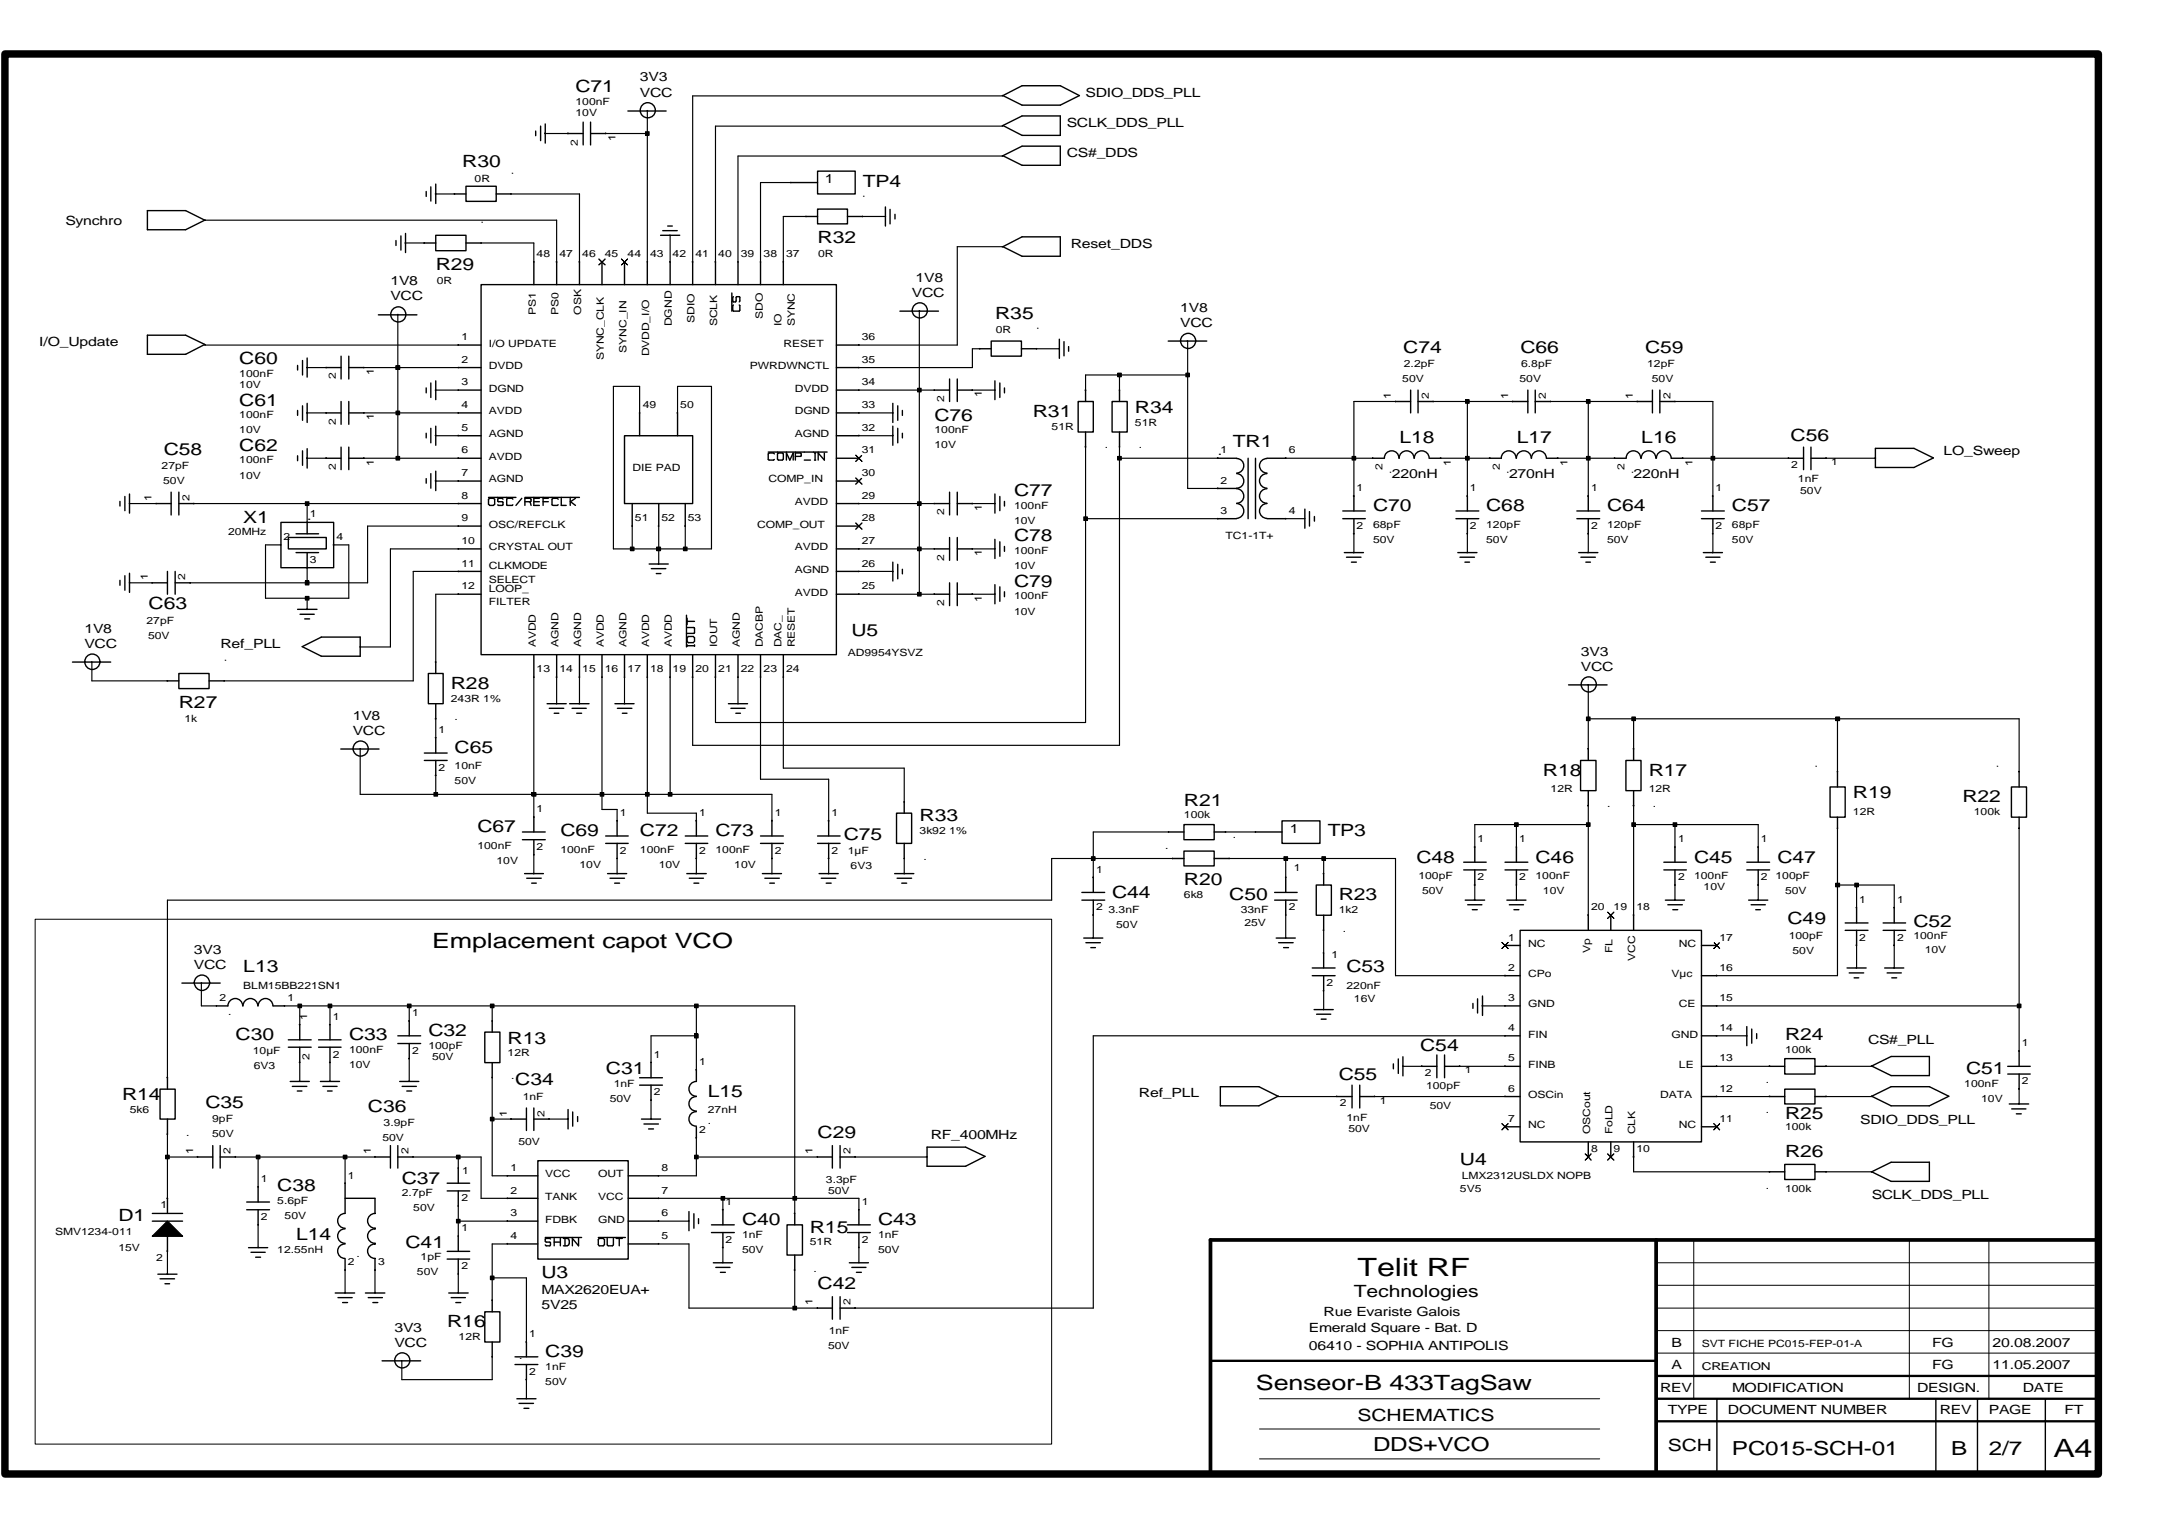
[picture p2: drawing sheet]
<svg xmlns="http://www.w3.org/2000/svg" width="297mm" height="210mm" viewBox="0 0 297 210" stroke-linecap="round" stroke-linejoin="round" font-family="sans-serif">
<defs><g id="words">
<g font-size="3.5">
<text x="186.3" y="175.1">Telit RF</text>
<text x="281.9" y="200">A4</text>
</g>
<g font-size="2.9">
<text x="59.3" y="130.2">Emplacement capot VCO</text>
<text x="172.4" y="190.8">Senseor-B 433TagSaw</text>
</g>
<g font-size="2.7">
<text x="188.5" y="199.2">DDS+VCO</text>
<text x="237.7" y="199.7">PC015-SCH-01</text>
<text x="267.8" y="199.7">B</text>
<text x="273" y="199.7">2/7</text>
</g>
<g font-size="2.3">
<text x="79" y="12.7">C71</text>
<text x="63.5" y="23">R30</text>
<text x="118.4" y="25.6">TP4</text>
<text x="112.2" y="33.4">R32</text>
<text x="59.8" y="37">R29</text>
<text x="136.6" y="43.7">R35</text>
<text x="32.8" y="50">C60</text>
<text x="192.6" y="48.4">C74</text>
<text x="208.7" y="48.4">C66</text>
<text x="225.8" y="48.4">C59</text>
<text x="32.8" y="55.7">C61</text>
<text x="128.3" y="57.7">C76</text>
<text x="141.8" y="57.2">R31</text>
<text x="155.8" y="56.7">R34</text>
<text x="22.5" y="62.4">C58</text>
<text x="32.8" y="61.9">C62</text>
<text x="169.2" y="61.4">TR1</text>
<text x="192.1" y="60.9">L18</text>
<text x="208.2" y="60.9">L17</text>
<text x="225.3" y="60.9">L16</text>
<text x="245.8" y="60.6">C56</text>
<text x="33.4" y="71.8">X1</text>
<text x="139.2" y="68.1">C77</text>
<text x="188.5" y="70.2">C70</text>
<text x="204" y="70.2">C68</text>
<text x="220.6" y="70.2">C64</text>
<text x="237.7" y="70.2">C57</text>
<text x="139.2" y="74.3">C78</text>
<text x="20.4" y="83.7">C63</text>
<text x="139.2" y="80.6">C79</text>
<text x="116.9" y="87.3">U5</text>
<text x="61.9" y="94.6">R28</text>
<text x="24.6" y="97.2">R27</text>
<text x="62.4" y="103.4">C65</text>
<text x="211.8" y="106.5">R18</text>
<text x="226.3" y="106.5">R17</text>
<text x="126.2" y="112.7">R33</text>
<text x="162.5" y="110.6">R21</text>
<text x="254.3" y="109.6">R19</text>
<text x="269.4" y="110.1">R22</text>
<text x="65.5" y="114.3">C67</text>
<text x="76.9" y="114.8">C69</text>
<text x="87.8" y="114.8">C72</text>
<text x="98.2" y="114.8">C73</text>
<text x="115.8" y="115.3">C75</text>
<text x="182.2" y="114.8">TP3</text>
<text x="194.4" y="118.4">C48</text>
<text x="210.8" y="118.4">C46</text>
<text x="232.5" y="118.4">C45</text>
<text x="244" y="118.4">C47</text>
<text x="152.7" y="123.3">C44</text>
<text x="162.5" y="121.5">R20</text>
<text x="168.7" y="123.6">C50</text>
<text x="183.8" y="123.6">R23</text>
<text x="245.4" y="126.9">C49</text>
<text x="262.6" y="127.2">C52</text>
<text x="33.4" y="133.4">L13</text>
<text x="184.8" y="133.4">C53</text>
<text x="32.3" y="142.8">C30</text>
<text x="47.9" y="142.8">C33</text>
<text x="58.8" y="142.3">C32</text>
<text x="69.7" y="143.3">R13</text>
<text x="245" y="142.8">R24</text>
<text x="70.7" y="149">C34</text>
<text x="83.2" y="147.4">C31</text>
<text x="183.8" y="148.2">C55</text>
<text x="194.9" y="144.3">C54</text>
<text x="269.9" y="147.4">C51</text>
<text x="16.8" y="151">R14</text>
<text x="28.2" y="152.1">C35</text>
<text x="50.5" y="152.6">C36</text>
<text x="97.2" y="150.5">L15</text>
<text x="245" y="153.6">R25</text>
<text x="112.2" y="156.3">C29</text>
<text x="200.4" y="159.9">U4</text>
<text x="245" y="158.8">R26</text>
<text x="16.3" y="167.7">D1</text>
<text x="38.1" y="163.5">C38</text>
<text x="55.2" y="162.5">C37</text>
<text x="40.6" y="170.3">L14</text>
<text x="55.7" y="171.3">C41</text>
<text x="101.9" y="168.2">C40</text>
<text x="111.2" y="169.2">R15</text>
<text x="120.5" y="168.2">C43</text>
<text x="74.3" y="175.4">U3</text>
<text x="112.2" y="177">C42</text>
<text x="185.8" y="178">Technologies</text>
<text x="61.4" y="182.2">R16</text>
<text x="74.8" y="186.4">C39</text>
<text x="186.3" y="195.1">SCHEMATICS</text>
<text x="228.9" y="199.3">SCH</text>
</g>
<g font-size="1.7">
<text x="87.8" y="11.2">3V3</text>
<text x="87.8" y="13.3">VCC</text>
<text x="146.4" y="17.4">SCLK_DDS_PLL</text>
<text x="149" y="13.3">SDIO_DDS_PLL</text>
<text x="146.4" y="21.5">CS#_DDS</text>
<text x="113.2" y="25.2">1</text>
<text x="9" y="30.9">Synchro</text>
<text x="147" y="34">Reset_DDS</text>
<text x="53.6" y="39.2">1V8</text>
<text x="53.6" y="41.2">VCC</text>
<text x="125.2" y="40.7">VCC</text>
<text x="125.7" y="38.7">1V8</text>
<text x="5.4" y="47.5">I/O_Update</text>
<text x="162" y="42.8">1V8</text>
<text x="162" y="44.9">VCC</text>
<text x="167.2" y="62.5">.</text>
<text x="191" y="65.6">220nH</text>
<text x="207.1" y="65.6">270nH</text>
<text x="224.2" y="65.6">220nH</text>
<text x="266.8" y="62.5">LO_Sweep</text>
<text x="42.2" y="71.3">.</text>
<text x="11.6" y="86.9">1V8</text>
<text x="11.6" y="88.9">VCC</text>
<text x="30.3" y="88.9">Ref_PLL</text>
<text x="217" y="90">3V3</text>
<text x="217" y="92.1">VCC</text>
<text x="48.4" y="98.8">1V8</text>
<text x="48.4" y="100.9">VCC</text>
<text x="177" y="114.3">1</text>
<text x="26.6" y="130.9">3V3</text>
<text x="26.6" y="133">VCC</text>
<text x="256.4" y="143.4">CS#_PLL</text>
<text x="156.3" y="150.6">Ref_PLL</text>
<text x="255.4" y="154.3">SDIO_DDS_PLL</text>
<text x="127.8" y="156.3">RF_400MHz</text>
<text x="256.9" y="164.6">SCLK_DDS_PLL</text>
<text x="74.3" y="179.7">5V25</text>
<text x="74.3" y="177.6">MAX2620EUA+</text>
<text x="54.1" y="182.8">3V3</text>
<text x="54.1" y="184.9">VCC</text>
<text x="179.7" y="182.8">Emerald Square - Bat. D</text>
<text x="179.7" y="185.4">06410 - SOPHIA ANTIPOLIS</text>
<text x="181.7" y="180.7">Rue Evariste Galois</text>
<text x="229.4" y="184.9">B</text>
<text x="265.2" y="184.9">FG</text>
<text x="273.5" y="184.9">20.08.2007</text>
<text x="227.9" y="191.1">REV</text>
<text x="229.4" y="188">A</text>
<text x="237.7" y="191.1">MODIFICATION</text>
<text x="263.1" y="191.1">DESIGN.</text>
<text x="265.2" y="188">FG</text>
<text x="273.5" y="188">11.05.2007</text>
<text x="277.7" y="191.1">DATE</text>
<text x="228.9" y="194.2">TYPE</text>
<text x="237.2" y="194.2">DOCUMENT NUMBER</text>
<text x="266.3" y="194.2">REV</text>
<text x="273" y="194.2">PAGE</text>
<text x="283.4" y="194.2">FT</text>
</g>
<text font-size="1.5" x="233.6" y="188.1">CREATION</text>
<g font-size="1.4">
<text x="79" y="16">10V</text>
<text x="79" y="14.4">100nF</text>
<text x="79.3" y="20" transform="rotate(-90 79.3 20)">2</text>
<text x="84.5" y="19.3" transform="rotate(-90 84.5 19.3)">1</text>
<text x="65.1" y="25">0R</text>
<text x="70.4" y="24" transform="rotate(-90 70.4 24)">.</text>
<text x="118.7" y="27.2" transform="rotate(-90 118.7 27.2)">.</text>
<text x="66.3" y="30.8" transform="rotate(-90 66.3 30.8)">.</text>
<text x="73.7" y="35.3">48</text>
<text x="76.8" y="35.3">47</text>
<text x="79.9" y="35.3">46</text>
<text x="83" y="35.3">45</text>
<text x="86.1" y="35.3">44</text>
<text x="89.2" y="35.3">43</text>
<text x="92.3" y="35.3">42</text>
<text x="95.5" y="35.3">41</text>
<text x="98.6" y="35.3">40</text>
<text x="101.7" y="35.3">39</text>
<text x="104.8" y="35.3">38</text>
<text x="107.9" y="35.3">37</text>
<text x="112.3" y="35.3">0R</text>
<text x="59.9" y="39">0R</text>
<text x="63.3" y="46.7">1</text>
<text x="67.1" y="47.6">I/O UPDATE</text>
<text x="73.5" y="43.2" transform="rotate(-90 73.5 43.2)">PS1</text>
<text x="76.7" y="43.2" transform="rotate(-90 76.7 43.2)">PS0</text>
<text x="79.8" y="43.2" transform="rotate(-90 79.8 43.2)">OSK</text>
<text x="92.2" y="44.8" transform="rotate(-90 92.2 44.8)">DGND</text>
<text x="95.3" y="44.3" transform="rotate(-90 95.3 44.3)">SDIO</text>
<text x="98.4" y="44.8" transform="rotate(-90 98.4 44.8)">SCLK</text>
<text x="104.7" y="43.7" transform="rotate(-90 104.7 43.7)">SDO</text>
<text x="107.3" y="44.8" transform="rotate(-90 107.3 44.8)">IO</text>
<text x="107.6" y="47.6">RESET</text>
<text x="109.1" y="44.8" transform="rotate(-90 109.1 44.8)">SYNC</text>
<text x="118.3" y="46.7">36</text>
<text x="136.7" y="45.7">0R</text>
<text x="142.5" y="45.3" transform="rotate(-90 142.5 45.3)">.</text>
<text x="32.8" y="53.3">10V</text>
<text x="32.8" y="51.7">100nF</text>
<text x="46.1" y="52.1" transform="rotate(-90 46.1 52.1)">2</text>
<text x="51.3" y="51.5" transform="rotate(-90 51.3 51.5)">1</text>
<text x="63.3" y="49.8">2</text>
<text x="63.3" y="52.9">3</text>
<text x="67.1" y="50.7">DVDD</text>
<text x="67.1" y="53.8">DGND</text>
<text x="82.9" y="49.5" transform="rotate(-90 82.9 49.5)">SYNC_CLK</text>
<text x="86" y="48.4" transform="rotate(-90 86 48.4)">SYNC_IN</text>
<text x="89.1" y="48.9" transform="rotate(-90 89.1 48.9)">DVDD_I/O</text>
<text x="102.9" y="50.7">PWRDWNCTL</text>
<text x="109.1" y="53.8">DVDD</text>
<text x="118.3" y="52.9">34</text>
<text x="118.3" y="49.8">35</text>
<text x="192.5" y="52.5">50V</text>
<text x="192.7" y="50.4">2.2pF</text>
<text x="208.6" y="52.5">50V</text>
<text x="208.8" y="50.4">6.8pF</text>
<text x="226.1" y="50.4">12pF</text>
<text x="226.7" y="52.5">50V</text>
<text x="32.8" y="59.5">10V</text>
<text x="32.8" y="57.4">100nF</text>
<text x="46.1" y="58.3" transform="rotate(-90 46.1 58.3)">2</text>
<text x="51.3" y="57.7" transform="rotate(-90 51.3 57.7)">1</text>
<text x="63.3" y="56">4</text>
<text x="63.3" y="59.1">5</text>
<text x="67.1" y="56.9">AVDD</text>
<text x="88.2" y="56">49</text>
<text x="93.4" y="56">50</text>
<text x="109.1" y="56.9">DGND</text>
<text x="118.3" y="59.1">32</text>
<text x="118.3" y="56">33</text>
<text x="128.3" y="59.5">100nF</text>
<text x="129.6" y="55.2" transform="rotate(-90 129.6 55.2)">2</text>
<text x="134.8" y="54.6" transform="rotate(-90 134.8 54.6)">1</text>
<text x="144.4" y="59">51R</text>
<text x="155.8" y="58.5">51R</text>
<text x="190.9" y="54.8" transform="rotate(-90 190.9 54.8)">1</text>
<text x="196.1" y="54.8" transform="rotate(-90 196.1 54.8)">2</text>
<text x="207" y="54.8" transform="rotate(-90 207 54.8)">1</text>
<text x="212.2" y="54.8" transform="rotate(-90 212.2 54.8)">2</text>
<text x="224.1" y="54.8" transform="rotate(-90 224.1 54.8)">1</text>
<text x="229.3" y="54.8" transform="rotate(-90 229.3 54.8)">2</text>
<text x="22.2" y="64.4">27pF</text>
<text x="32.8" y="65.7">10V</text>
<text x="32.8" y="63.6">100nF</text>
<text x="46.1" y="64.6" transform="rotate(-90 46.1 64.6)">2</text>
<text x="51.3" y="63.9" transform="rotate(-90 51.3 63.9)">1</text>
<text x="63.3" y="62.2">6</text>
<text x="63.3" y="65.4">7</text>
<text x="67.1" y="63.1">AVDD</text>
<text x="67.1" y="60">AGND</text>
<text x="86.8" y="64.7">DIE PAD</text>
<text x="109.1" y="60">AGND</text>
<text x="118.3" y="65.4">30</text>
<text x="118.3" y="62.2">31</text>
<text x="128.3" y="61.6">10V</text>
<text x="151.6" y="61.6">.</text>
<text x="156.3" y="61.6">.</text>
<text x="167.6" y="62.2">1</text>
<text x="176.9" y="62.2">6</text>
<text x="189.8" y="64.6" transform="rotate(-90 189.8 64.6)">2</text>
<text x="191" y="65.1" transform="rotate(-90 191 65.1)">.</text>
<text x="199.1" y="63.9" transform="rotate(-90 199.1 63.9)">1</text>
<text x="205.9" y="64.6" transform="rotate(-90 205.9 64.6)">2</text>
<text x="207" y="65.1" transform="rotate(-90 207 65.1)">.</text>
<text x="215.2" y="63.9" transform="rotate(-90 215.2 63.9)">1</text>
<text x="223" y="64.6" transform="rotate(-90 223 64.6)">2</text>
<text x="224.2" y="65.1" transform="rotate(-90 224.2 65.1)">.</text>
<text x="232.3" y="63.9" transform="rotate(-90 232.3 63.9)">1</text>
<text x="245.9" y="64.2">2</text>
<text x="251.4" y="63.9">1</text>
<text x="20.8" y="68.8" transform="rotate(-90 20.8 68.8)">1</text>
<text x="22.4" y="66.5">50V</text>
<text x="26" y="68.8" transform="rotate(-90 26 68.8)">2</text>
<text x="42.5" y="71">1</text>
<text x="63.3" y="68.5">8</text>
<text x="63.3" y="71.6">9</text>
<text x="67.1" y="66.2">AGND</text>
<text x="87.2" y="71.6">51</text>
<text x="90.8" y="71.6">52</text>
<text x="94.4" y="71.6">53</text>
<text x="105.5" y="66.2">COMP_IN</text>
<text x="109.1" y="69.3">AVDD</text>
<text x="118.3" y="71.6">28</text>
<text x="118.3" y="68.5">29</text>
<text x="129.6" y="70.7" transform="rotate(-90 129.6 70.7)">2</text>
<text x="134.8" y="70.1" transform="rotate(-90 134.8 70.1)">1</text>
<text x="139.2" y="72">10V</text>
<text x="139.2" y="69.8">100nF</text>
<text x="167.6" y="66.4">2</text>
<text x="167.6" y="70.5">3</text>
<text x="176.9" y="70.5">4</text>
<text x="186.2" y="67.4">1</text>
<text x="201.8" y="67.4">1</text>
<text x="218.4" y="67.4">1</text>
<text x="235.5" y="67.4">1</text>
<text x="246.8" y="66.2">1nF</text>
<text x="247.1" y="67.8">50V</text>
<text x="31.3" y="73.5">20MHz</text>
<text x="38.9" y="74.2">2</text>
<text x="42.5" y="77.3">3</text>
<text x="46.2" y="74.2">4</text>
<text x="63.3" y="74.7">10</text>
<text x="63.3" y="77.8">11</text>
<text x="67.1" y="75.6">CRYSTAL OUT</text>
<text x="67.1" y="72.5">OSC/REFCLK</text>
<text x="103.9" y="72.5">COMP_OUT</text>
<text x="109.1" y="75.6">AVDD</text>
<text x="118.3" y="77.8">26</text>
<text x="118.3" y="74.7">27</text>
<text x="129.6" y="77" transform="rotate(-90 129.6 77)">2</text>
<text x="134.8" y="76.4" transform="rotate(-90 134.8 76.4)">1</text>
<text x="139.2" y="76.1">100nF</text>
<text x="168.2" y="74">TC1-1T+</text>
<text x="186.2" y="72.6">2</text>
<text x="188.5" y="74.5">50V</text>
<text x="188.5" y="72.5">68pF</text>
<text x="201.8" y="72.6">2</text>
<text x="204" y="74.5">50V</text>
<text x="204" y="72.5">120pF</text>
<text x="218.4" y="72.6">2</text>
<text x="220.6" y="74.5">50V</text>
<text x="220.6" y="72.5">120pF</text>
<text x="235.5" y="72.6">2</text>
<text x="237.7" y="74.5">50V</text>
<text x="237.7" y="72.5">68pF</text>
<text x="20.3" y="79.7" transform="rotate(-90 20.3 79.7)">1</text>
<text x="25.4" y="79.7" transform="rotate(-90 25.4 79.7)">2</text>
<text x="63.3" y="80.9">12</text>
<text x="67.1" y="78.1">CLKMODE</text>
<text x="67.1" y="80">SELECT</text>
<text x="67.1" y="81.3">LOOP_</text>
<text x="67.1" y="83.1">FILTER</text>
<text x="109.1" y="81.8">AVDD</text>
<text x="109.1" y="78.7">AGND</text>
<text x="118.3" y="80.9">25</text>
<text x="129.6" y="83.2" transform="rotate(-90 129.6 83.2)">2</text>
<text x="134.8" y="82.6" transform="rotate(-90 134.8 82.6)">1</text>
<text x="139.2" y="82.3">100nF</text>
<text x="139.2" y="78.1">10V</text>
<text x="20.1" y="85.6">27pF</text>
<text x="20.3" y="87.7">50V</text>
<text x="73.5" y="88.9" transform="rotate(-90 73.5 88.9)">AVDD</text>
<text x="76.7" y="88.9" transform="rotate(-90 76.7 88.9)">AGND</text>
<text x="79.8" y="88.9" transform="rotate(-90 79.8 88.9)">AGND</text>
<text x="82.9" y="88.9" transform="rotate(-90 82.9 88.9)">AVDD</text>
<text x="86" y="88.9" transform="rotate(-90 86 88.9)">AGND</text>
<text x="89.1" y="88.9" transform="rotate(-90 89.1 88.9)">AVDD</text>
<text x="92.2" y="88.9" transform="rotate(-90 92.2 88.9)">AVDD</text>
<text x="98.4" y="88.9" transform="rotate(-90 98.4 88.9)">IOUT</text>
<text x="101.6" y="88.9" transform="rotate(-90 101.6 88.9)">AGND</text>
<text x="104.7" y="88.9" transform="rotate(-90 104.7 88.9)">DACBP</text>
<text x="107.3" y="88.9" transform="rotate(-90 107.3 88.9)">DAC_</text>
<text x="109.1" y="88.9" transform="rotate(-90 109.1 88.9)">RESET</text>
<text x="139.2" y="84.4">10V</text>
<text x="31" y="90.9" transform="rotate(-90 31 90.9)">.</text>
<text x="73.7" y="92.3">13</text>
<text x="76.8" y="92.3">14</text>
<text x="79.9" y="92.3">15</text>
<text x="83" y="92.3">16</text>
<text x="86.1" y="92.3">17</text>
<text x="89.2" y="92.3">18</text>
<text x="92.3" y="92.3">19</text>
<text x="95.5" y="92.3">20</text>
<text x="98.6" y="92.3">21</text>
<text x="101.7" y="92.3">22</text>
<text x="104.8" y="92.3">23</text>
<text x="107.9" y="92.3">24</text>
<text x="116.4" y="90.1">AD9954YSVZ</text>
<text x="25.3" y="99.1">1k</text>
<text x="60.2" y="100.6">1</text>
<text x="61.9" y="96.3">243R 1%</text>
<text x="62.4" y="98.9">.</text>
<text x="60.2" y="105.8">2</text>
<text x="62.4" y="107.7">50V</text>
<text x="62.4" y="105.6">10nF</text>
<text x="249.4" y="105.5" transform="rotate(-90 249.4 105.5)">.</text>
<text x="274.3" y="105.5" transform="rotate(-90 274.3 105.5)">.</text>
<text x="73.7" y="111.5">1</text>
<text x="85.1" y="112">1</text>
<text x="96" y="112">1</text>
<text x="106.3" y="112">1</text>
<text x="114.1" y="112">1</text>
<text x="162.5" y="112.4">100k</text>
<text x="212.8" y="108.8">12R</text>
<text x="220.6" y="110.8">.</text>
<text x="226.3" y="108.8">12R</text>
<text x="226.9" y="110.8">.</text>
<text x="254.3" y="111.8">12R</text>
<text x="270.9" y="111.8">100k</text>
<text x="65.5" y="116.5">100nF</text>
<text x="68.2" y="118.6">10V</text>
<text x="73.7" y="116.7">2</text>
<text x="76.9" y="117.1">100nF</text>
<text x="79.5" y="119.1">10V</text>
<text x="85.1" y="117.2">2</text>
<text x="87.8" y="117.1">100nF</text>
<text x="90.4" y="119.1">10V</text>
<text x="96" y="117.2">2</text>
<text x="98.2" y="117.1">100nF</text>
<text x="100.8" y="119.1">10V</text>
<text x="106.3" y="117.2">2</text>
<text x="114.1" y="117.2">2</text>
<text x="116.4" y="117.3">1µF</text>
<text x="116.8" y="119.3">6V3</text>
<text x="126.2" y="114.5">3k92 1%</text>
<text x="126.7" y="118.1">.</text>
<text x="150.4" y="119.8">1</text>
<text x="159.9" y="116.5">.</text>
<text x="169.2" y="115">.</text>
<text x="177.6" y="119.6">1</text>
<text x="202.8" y="115.6">1</text>
<text x="208.5" y="115.6">1</text>
<text x="230.3" y="115.6">1</text>
<text x="241.7" y="115.6">1</text>
<text x="150.4" y="125">2</text>
<text x="152.1" y="125.3">3.3nF</text>
<text x="162.5" y="123.3">6k8</text>
<text x="170.3" y="125.3">33nF</text>
<text x="176.9" y="125">2</text>
<text x="183.8" y="125.3">1k2</text>
<text x="194.7" y="120.7">100pF</text>
<text x="195.2" y="122.8">50V</text>
<text x="202.8" y="120.8">2</text>
<text x="208.5" y="120.8">2</text>
<text x="210.8" y="120.7">100nF</text>
<text x="211.8" y="122.8">10V</text>
<text x="218.4" y="125">20</text>
<text x="221.5" y="125">19</text>
<text x="224.6" y="125">18</text>
<text x="230.3" y="120.8">2</text>
<text x="232.5" y="120.7">100nF</text>
<text x="233.8" y="122.2">10V</text>
<text x="241.7" y="120.8">2</text>
<text x="243.7" y="120.7">100pF</text>
<text x="245" y="122.8">50V</text>
<text x="255.2" y="124">1</text>
<text x="260.4" y="124">1</text>
<text x="153.2" y="127.4">50V</text>
<text x="170.8" y="127.1">25V</text>
<text x="182.7" y="131.5">1</text>
<text x="184.3" y="127.9">.</text>
<text x="207" y="129.1">1</text>
<text x="209.8" y="130">NC</text>
<text x="218.3" y="130.9" transform="rotate(-90 218.3 130.9)">Vp</text>
<text x="221.4" y="130.9" transform="rotate(-90 221.4 130.9)">FL</text>
<text x="224.4" y="131.9" transform="rotate(-90 224.4 131.9)">VCC</text>
<text x="230.5" y="130">NC</text>
<text x="236" y="129.1">17</text>
<text x="245.5" y="128.9">100pF</text>
<text x="246" y="131">50V</text>
<text x="255.2" y="129.1">2</text>
<text x="260.4" y="129.1">2</text>
<text x="262.6" y="128.9">100nF</text>
<text x="264.2" y="130.8">10V</text>
<text x="30.1" y="137.4">2</text>
<text x="33.4" y="135.7">BLM15BB221SN1</text>
<text x="39.5" y="137.4">1</text>
<text x="182.1" y="135.3">2</text>
<text x="184.8" y="135.7">220nF</text>
<text x="185.8" y="137.5">16V</text>
<text x="207" y="133.3">2</text>
<text x="207" y="137.4">3</text>
<text x="209.8" y="134.2">CPo</text>
<text x="229.4" y="134.2">Vµc</text>
<text x="236" y="137.4">15</text>
<text x="236" y="133.3">16</text>
<text x="31.3" y="139.4">.</text>
<text x="42.2" y="140" transform="rotate(-90 42.2 140)">1</text>
<text x="45.7" y="140">1</text>
<text x="56.6" y="139.5">1</text>
<text x="207" y="141.6">4</text>
<text x="209.8" y="138.3">GND</text>
<text x="209.8" y="142.5">FIN</text>
<text x="229.4" y="142.5">GND</text>
<text x="230.5" y="138.3">CE</text>
<text x="236" y="141.6">14</text>
<text x="277.5" y="143.6">1</text>
<text x="34.7" y="144.7">10µF</text>
<text x="34.8" y="146.8">6V3</text>
<text x="42.5" y="145.5" transform="rotate(-90 42.5 145.5)">2</text>
<text x="45.7" y="145.2">2</text>
<text x="47.9" y="146.6">10V</text>
<text x="47.9" y="144.5">100nF</text>
<text x="56.6" y="144.7">2</text>
<text x="58.8" y="144">100pF</text>
<text x="59.3" y="145.5">50V</text>
<text x="69.7" y="145">12R</text>
<text x="70.2" y="148.1">.</text>
<text x="84.2" y="149.2">1nF</text>
<text x="89.7" y="145.2">1</text>
<text x="96" y="146.2">1</text>
<text x="195.6" y="147.7">2</text>
<text x="195.7" y="149.4">100pF</text>
<text x="201.1" y="147.4">1</text>
<text x="207" y="145.7">5</text>
<text x="207" y="149.9">6</text>
<text x="209.8" y="146.6">FINB</text>
<text x="230.5" y="146.6">LE</text>
<text x="236" y="149.9">12</text>
<text x="236" y="145.7">13</text>
<text x="242.4" y="148.7">.</text>
<text x="245" y="144.5">100k</text>
<text x="269.6" y="149.2">100nF</text>
<text x="277.5" y="148.8">2</text>
<text x="17.8" y="152.8">5k6</text>
<text x="25.6" y="155.9">.</text>
<text x="29.1" y="154.1">9pF</text>
<text x="52.7" y="154.6">3.9pF</text>
<text x="69.6" y="153.3" transform="rotate(-90 69.6 153.3)">1</text>
<text x="71.8" y="151">1nF</text>
<text x="74.8" y="153.3" transform="rotate(-90 74.8 153.3)">2</text>
<text x="83.7" y="151.3">50V</text>
<text x="89.7" y="150.4">2</text>
<text x="96" y="155.5">2</text>
<text x="97.2" y="154.3">.</text>
<text x="97.2" y="152.8">27nH</text>
<text x="183.9" y="151.8">2</text>
<text x="184.8" y="153.8">1nF</text>
<text x="185.1" y="155.4">50V</text>
<text x="189.4" y="151.5">1</text>
<text x="196.3" y="152.3">50V</text>
<text x="207" y="154">7</text>
<text x="209.8" y="154.9">NC</text>
<text x="209.8" y="150.7">OSCin</text>
<text x="218.3" y="155.7" transform="rotate(-90 218.3 155.7)">OSCout</text>
<text x="221.4" y="155.7" transform="rotate(-90 221.4 155.7)">FoLD</text>
<text x="224.4" y="155.7" transform="rotate(-90 224.4 155.7)">CLK</text>
<text x="227.9" y="150.7">DATA</text>
<text x="230.5" y="154.9">NC</text>
<text x="236" y="154">11</text>
<text x="242.4" y="152.8">.</text>
<text x="245" y="155.1">100k</text>
<text x="271.9" y="151.3">10V</text>
<text x="26.5" y="158.5" transform="rotate(-90 26.5 158.5)">1</text>
<text x="29.1" y="156.1">50V</text>
<text x="31.7" y="158.5" transform="rotate(-90 31.7 158.5)">2</text>
<text x="47.7" y="161.8">1</text>
<text x="50.9" y="158.5" transform="rotate(-90 50.9 158.5)">1</text>
<text x="52.5" y="156.7">50V</text>
<text x="56.1" y="158.5" transform="rotate(-90 56.1 158.5)">2</text>
<text x="63.5" y="161.1">1</text>
<text x="70.1" y="160.7">1</text>
<text x="71.2" y="157.2">50V</text>
<text x="74.8" y="161.6">VCC</text>
<text x="82.1" y="161.6">OUT</text>
<text x="90.8" y="160.7">8</text>
<text x="111.5" y="158.5" transform="rotate(-90 111.5 158.5)">1</text>
<text x="116.8" y="158.5" transform="rotate(-90 116.8 158.5)">2</text>
<text x="200.7" y="161.9">LMX2312USLDX NOPB</text>
<text x="218.4" y="158.1">8</text>
<text x="221.5" y="158.1">9</text>
<text x="224.6" y="158.1">10</text>
<text x="22" y="165.8">1</text>
<text x="35.8" y="162.3">1</text>
<text x="35.8" y="167.5">2</text>
<text x="38.1" y="165.3">5.6pF</text>
<text x="39.1" y="167.3">50V</text>
<text x="55.2" y="164.2">2.7pF</text>
<text x="56.7" y="166.3">50V</text>
<text x="63.3" y="164.9">2</text>
<text x="70.1" y="163.9">2</text>
<text x="70.1" y="167">3</text>
<text x="74.8" y="164.8">TANK</text>
<text x="74.8" y="167.9">FDBK</text>
<text x="82.1" y="167.9">GND</text>
<text x="82.1" y="164.8">VCC</text>
<text x="90.8" y="167">6</text>
<text x="90.8" y="163.9">7</text>
<text x="99.6" y="165.4">1</text>
<text x="113.4" y="162.3">3.3pF</text>
<text x="113.7" y="163.9">50V</text>
<text x="118.3" y="165.4">1</text>
<text x="200.4" y="163.7">5V5</text>
<text x="242.4" y="163.2">.</text>
<text x="245" y="163.7">100k</text>
<text x="7.6" y="169.6">SMV1234-011</text>
<text x="16.3" y="171.7">15V</text>
<text x="21.4" y="173.1">2</text>
<text x="38.1" y="172">12.55nH</text>
<text x="47.7" y="173.7">2</text>
<text x="48.9" y="172.5">.</text>
<text x="51.9" y="173.7">3</text>
<text x="57.7" y="173">1pF</text>
<text x="63.3" y="169">1</text>
<text x="70.1" y="170.1">4</text>
<text x="90.8" y="170.1">5</text>
<text x="99.6" y="170.6">2</text>
<text x="101.9" y="172">50V</text>
<text x="101.9" y="169.9">1nF</text>
<text x="111.2" y="170.9">51R</text>
<text x="118.3" y="170.6">2</text>
<text x="120.5" y="172">50V</text>
<text x="120.5" y="169.9">1nF</text>
<text x="57.2" y="175.1">50V</text>
<text x="63.3" y="174.2">2</text>
<text x="111.5" y="179.2" transform="rotate(-90 111.5 179.2)">1</text>
<text x="111.7" y="174.6">.</text>
<text x="116.8" y="179.2" transform="rotate(-90 116.8 179.2)">2</text>
<text x="62.9" y="183.9">12R</text>
<text x="72.6" y="183.6">1</text>
<text x="113.7" y="185.2">50V</text>
<text x="113.7" y="183.1">1nF</text>
<text x="233.6" y="185">SVT FICHE PC015-FEP-01-A</text>
<text x="71.2" y="186.5">.</text>
<text x="72.6" y="188.8">2</text>
<text x="74.8" y="190.2">50V</text>
<text x="74.8" y="188.1">1nF</text>
</g>
</g></defs>
<g fill="none" stroke="#000" stroke-width=".16">
<path d="M74.8 18.3h3.2M83.1 18.3h5.8M88.9 15.2v20.8M137.6 17.3h-39.4v18.7M137.6 13.2h-42.5v22.8M28.1 30.2h48.3v5.8M55.7 33.4h2.5M59.8 26.6h2.6M66 33.4h7.3v2.6M70.1 26.6h9.4v9.4M92 32.3v3.7M108.6 25.1h-4.2v10.9"/>
<path d="M110.7 29.7h-3.2v6.3M118.4 29.7h3.1M137.6 21.4h-36.3v14.6M137.6 33.9h-6.2v13.5h-13.5M28.1 47.4h34.8M42.2 50.5h2.6M42.2 56.7h2.6M49.9 50.5h13M49.9 56.7h13M54.6 50.5h.1M54.6 43.2v19.7M59.8 53.6h3.1"/>
<path d="M59.8 59.8h3.1M87.8 56.7v-3.7h-3.6v22.4h13.5v-22.4h-4.7v3.7M117.9 53.6h10.4M117.9 56.7h4.7M117.9 59.8h4.7M126.2 42.7v38.9M133.5 53.6h3.1M134.5 47.9h-1v2.6h-15.6M142.3 47.9h3.1M153.7 51.5v2.1M163 51.5h-14v2.1M163 46.8v20.3h4.2"/>
<path d="M191.6 55.1h-5.8v13M196.7 55.1h10.9M201.4 55.1v13M212.8 55.1h11.9M218 55.1v13M229.9 55.1h5.2v13M17.8 69.1h3.7M26.6 69.1h36.3M38.6 74.8h-2.2v7.3h11.5v-7.3h-2.1M42.2 62.9h2.6M42.2 69.1v2.6M42.2 77.9v2.1"/>
<path d="M49.9 62.9h13M59.8 66h3.1M62.9 72.2h-12.4v7.8h-24.4M62.9 75.4h-9.3v13.4h-4.2M62.9 78.4h-6.2v15.1h-25.9M86.8 72.2v3.2M90.4 72.2v5.2M94.1 72.2v3.2M117.9 69.1h10.4M117.9 75.4h10.4M117.9 78.4h4.7M133.5 69.1h3.1"/>
<path d="M133.5 75.4h3.1M149 61.4v37.8h-50.8v-6.2M149 71.2h18.2M153.7 62.9h13.5M153.7 61.4v40.9h-58.6v-9.3M176.5 62.9h11.9M176.5 71.2h2.6M185.8 73.3v2.6M197.8 62.9h6.7M201.4 73.3v2.6M213.8 62.9h7.9M218 73.3v2.6"/>
<path d="M231 62.9h14.5M235.1 73.3v2.6M250.7 62.9h6.7M12.6 90.9v2.6h10.4M17.8 80h3.1M42.2 82.1v1.6M59.8 98.7v2.6M62.9 81.6h-3.1v9.3M73.3 93v19.2M76.4 93v3.6M79.5 93v3.6M82.6 93v18.1h2.1v1.6"/>
<path d="M85.7 93v3.6M88.9 93v18.6h6.7v1.1M92 93v16.1M101.3 93v3.6M104.4 93v14h9.3v5.7M107.5 93v12.5h16.6v4.6M117.9 81.6h10.4M133.5 81.6h3.1M218 94v8.8M218 98.7h59.2v7.3M224.2 98.7v4.1M252.2 98.7v7.3"/>
<path d="M49.4 102.8v6.3h56.6v3.6M59.8 106.5v2.6M73.3 117.3v2.6M84.7 117.9v2M95.6 117.9v2M106 117.9v2M113.7 117.9v2M124.1 117.9v2M160.4 114.2h-10.3v6.2M160.9 117.9h-16.5v5.7h-121.4v24.4M168.2 114.2h4.1M168.7 117.9h22.9v16h15"/>
<path d="M176.5 117.9v2.5M181.7 117.9v2M208.1 113.2v3.1M218 110.6v15M218 113.2h-15.6v3.1M224.2 113.2h17.1v3.1M224.2 110.6v15M229.9 113.2v3.1M252.2 113.7v20.2h-16.5M277.2 113.7v30.6M27.6 135v3.1h2.1M39.1 138.1h70v28.5"/>
<path d="M41.1 138.1v2.6M45.3 138.1v2.6M56.2 138.1v2.1M67.6 138.1v2.1M95.6 138.1v8.8M150.1 125.6v3.2M176.5 125.6v3.2M181.7 127.7v3.2M181.7 136v2.6M202.4 121.5v2.1M203.5 138.1h3.1M208.1 121.5v2.1"/>
<path d="M229.9 121.5v2.1M235.7 138.1h41.5M241.3 121.5v2.1M252.2 121.5h7.8v3.1M254.8 121.5v3.1M254.8 129.8v3.1M260 129.8v3.1M23 155.7v8.8M23 158.8h4.1M32.3 158.8h19.2M35.4 158.8v4.1M41.1 145.9v2.6"/>
<path d="M45.3 145.9v2.6M47.4 158.8v3.6M56.2 145.3v3.2M56.7 158.8h9.3v5.7h3.6M62.9 158.8v1.6M67.6 148v13.4h2M67.6 153.6h2.5M75.4 153.6h2.6M89.4 151v2.6M95.6 158.8h16.6M95.6 156.2v5.2h-5.2M95.6 142.2h-6.2v3.7"/>
<path d="M117.4 158.8h9.9M175.5 150.5h8M188.7 150.5h17.9M192.6 146.4h2.6M200.4 146.4h6.2M206.6 142.2h-56.5v37.4h-32.7M224.2 158.8v2.1h18.7M235.7 146.4h7.2M235.7 142.2h4.1M235.7 150.5h7.2M250.7 146.4h6.2M250.7 150.5h6.2"/>
<path d="M277.2 149.5v2.1M23 171.8v3.1M35.4 168.1v3.2M47.4 174.4v3.1M51.5 174.4v3.1M62.9 165.6v4.1M62.9 174.9v2.6M62.9 167.6h6.7M67.6 175.4h4.7v8.8M69.6 170.8h-2v7.7M90.4 164.5h27.5v1.6M90.4 170.8h4.2v8.8h17.6"/>
<path d="M90.4 167.6h4.2M99.2 164.5v1.6M99.2 171.3v2.1M109.1 174.4v5.2M117.9 171.3v2.1M250.7 160.9h6.2M67.6 186.3v3.1h-12.4v-2.6M72.3 189.4v2.6"/>
</g>
<path d="M227.3 170.2v31.6M288 170.2h-121.8v32.2" fill="none" stroke="#000" stroke-width=".51"/>
<g fill="none" stroke="#000" stroke-width=".14">
<path d="M74.8 18.3h.1l-.1 .1zM77.9 18.3h.1l-.1 .1zM83.1 18.3v.1zM88.6 18.1h.5v.5h-.5zM88.8 15.2h.1zM137.5 13.1h.2zM137.5 17.3h.2zM28.1 30.2l.1 .1zM55.6 33.3l.1 .1zM58.2 33.3l.1 .1h-.1zM59.8 26.6h.1zM62.3 26.6h.1z"/>
<path d="M66 33.3l.1 .1zM70.1 26.6h.1zM73.2 35.9l.1 .1zM76.4 35.9v.1zM79.5 35.9h.1zM82.2 35.6l.4 .4 .5-.4-.5 .4 .5 .4-.5-.4-.4 .4 .4-.4zM85.3 35.6l.4 .4 .4-.4-.4 .4 .4 .4-.4-.4-.4 .4 .4-.4zM88.8 35.9l.1 .1zM91.9 32.3h.1zM91.9 35.9l.1 .1zM95 35.9h.1zM98.1 35.9h.2z"/>
<path d="M101.3 35.9v.1zM104.4 35.9v.1zM107.5 35.9l.1 .1zM108.5 25l.1 .1zM110.6 29.7l.1 .1zM118.4 29.7v.1zM121.5 29.7l.1 .1zM137.5 33.9h.2zM137.6 21.4h.1zM28.1 47.3v.1zM42.1 50.4l.1 .1zM42.1 56.6l.1 .1z"/>
<path d="M44.7 56.6l.1 .1h-.1zM44.7 50.4l.1 .1zM49.9 56.6l.1 .1zM49.9 50.4l.1 .1zM54.4 56.4h.5v.5h-.5zM54.4 50.2h.5v.5h-.5zM54.6 43.2h.1M59.7 53.6h.2zM59.7 59.8h.2zM62.9 47.3v.1zM62.9 50.4v.1zM62.9 53.5v.1z"/>
<path d="M62.9 56.6v.1zM62.9 59.8h.1M87.8 56.6v.1zM92.9 56.6l.1 .1zM117.9 59.8h.1M117.9 56.6v.1zM117.9 53.5v.1zM117.9 50.4v.1zM117.9 47.3v.1zM122.5 59.8h.1zM122.5 56.6l.1 .1zM125.9 53.3h.5v.5h-.5z"/>
<path d="M126.2 42.7v.1zM128.2 53.6h.1zM133.4 53.6h.1zM134.4 47.8l.1 .1zM136.5 53.5l.1 .1zM142.2 47.8l.1 .1zM145.3 47.8l.1 .1zM148.9 53.6h.2zM153.4 51.2h.5v.5h-.5zM153.6 53.5l.1 .1zM162.8 51.2h.5v.5h-.5zM163 46.8h.1"/>
<path d="M191.5 55.1l.1 .1zM196.7 55.1l.1 .1zM201.2 54.9h.5v.5h-.5zM207.6 55.1l.1 .1zM212.8 55.1v.1zM217.8 54.9h.5v.5h-.5zM224.7 55.1l.1 .1zM229.9 55.1v.1zM17.7 80h.1zM17.7 69.1l.1 .1zM21.4 69.1l.1 .1zM26.2 80h.1"/>
<path d="M26.6 69.1h.1zM38.5 74.8h.1zM41.9 68.9h.5v.5h-.5zM41.9 79.8h.5v.5h-.5zM42.1 62.9h.1zM42.1 71.7h.1zM42.1 77.9l.1 .1zM44.7 62.9h.1zM45.7 74.8h.1zM49.9 62.8v.1zM54.4 62.7h.5v.5h-.5zM59.7 66h.2l-.1 .1z"/>
<path d="M62.9 62.8v.1zM62.9 66v.1zM62.9 69.1v.1zM62.9 72.2v.1zM62.9 75.3v.1zM62.9 78.4v.1zM86.5 75.1h.5v.5h-.5zM86.7 72.2h.1zM90.1 75.1h.6v.5h-.6zM90.4 77.4v.1zM90.4 72.2h.1M93.8 75.1h.5v.5h-.5z"/>
<path d="M94 72.2h.1zM117.5 71.8l.4 .4 .4-.4-.4 .4 .4 .4-.4-.4-.4 .4 .4-.4zM117.5 65.6l.4 .4 .4-.4-.4 .4 .4 .5-.4-.5-.4 .5 .4-.5zM117.5 62.5l.4 .4 .4-.4-.4 .4 .4 .4-.4-.4-.4 .4 .4-.4zM117.9 78.4v.1zM117.9 75.3v.1zM117.9 69.1h.1M122.5 78.4l.1 .1zM125.9 68.9h.5v.5h-.5zM125.9 75.1h.5v.5h-.5zM128.2 75.3l.1 .1zM128.2 69.1l.1 .1z"/>
<path d="M133.4 75.3l.1 .1zM133.4 69.1h.1zM136.5 75.3l.1 .1zM136.5 69.1h.1zM148.8 71h.5v.5h-.5zM148.9 61.3h.2zM153.4 62.7h.5v.5h-.5zM153.6 61.3l.1 .1zM167.1 62.9h.1zM167.1 71.2h.1zM167.1 67l.1 .1h-.1zM176.4 71.2h.1z"/>
<path d="M176.4 62.8l.1 .1zM179 71.2h.1zM185.6 62.7h.5v.5h-.5zM185.8 75.8l.1 .1zM185.8 73.2l.1 .1zM185.8 68v.2zM188.4 62.8v.1zM197.7 62.9h.1zM201.2 62.7h.5v.5h-.5zM201.4 75.8v.1zM201.4 73.2v.1zM201.4 68v.2z"/>
<path d="M204.4 62.9h.2zM213.8 62.8l.1 .1zM217.8 62.7h.5v.5h-.5zM217.9 75.8l.1 .1zM217.9 73.2l.1 .1zM218 68v.2zM221.7 62.9h.1M230.9 62.8l.1 .1zM234.9 62.7h.5v.5h-.5zM235.1 75.8v.1zM235.1 73.2v.1zM235.1 68v.2z"/>
<path d="M245.5 62.8v.1zM250.6 62.8l.1 .1zM257.3 62.9h.2zM12.6 90.9h.1zM20.8 80h.1zM22.9 93.4l.1 .1zM30.7 93.4l.1 .1zM41.9 81.9h.5v.5h-.5zM42.1 83.6h.1v.1zM49.4 88.8h.1zM59.8 90.9h.1zM59.8 98.6l.1 .1h-.1z"/>
<path d="M62.9 81.5v.1zM73.2 92.9l.1 .1zM76.3 96.6h.2zM76.3 92.9l.2 .1zM79.5 96.6h.1zM79.5 92.9l.1 .1zM82.6 92.9l.1 .1zM85.7 96.6h.1zM85.7 92.9l.1 .1zM88.8 92.9l.1 .1zM91.9 92.9l.1 .1zM95 92.9l.1 .1z"/>
<path d="M98.1 92.9l.2 .1zM101.3 96.6h.1M101.3 92.9v.1zM104.4 92.9v.1zM107.5 92.9l.1 .1zM117.9 81.5v.1zM125.9 81.3h.5v.5h-.5zM128.2 81.5l.1 .1zM133.4 81.5h.1zM136.5 81.5l.1 .1zM217.8 98.4h.5v.5h-.5zM217.9 94h.1z"/>
<path d="M224 98.4h.5v.5h-.5zM252 98.4h.5v.5h-.5zM49.4 102.8h.1zM59.6 108.8h.5v.5h-.5zM59.7 101.3h.2zM59.7 106.4h.2l-.1 .1zM73 108.8h.6v.5h-.6zM73.2 119.9l.1 .1zM73.2 112.1l.1 .1zM73.2 117.3l.1 .1zM82.4 108.8h.5v.5h-.5zM84.7 119.9v.1z"/>
<path d="M84.7 112.6v.1zM84.7 117.8v.1zM88.6 108.8h.5v.5h-.5zM91.7 108.8h.5v.5h-.5zM95.5 119.9l.1 .1zM95.5 112.6h.1v.1zM95.5 117.8l.1 .1zM105.9 119.9l.1 .1zM105.9 112.6l.1 .1zM105.9 117.8l.1 .1zM113.7 119.9h.1l-.1 .1zM113.7 117.8l.1 .1z"/>
<path d="M113.7 112.6l.1 .1h-.1zM124.1 119.9l.1 .1zM124.1 110h.1l-.1 .2zM124.1 117.8l.1 .1zM149.8 117.6h.5v.5h-.5zM160.4 114.2h.1M160.9 117.8l.1 .1zM168.2 114.2h.1zM168.7 117.8l.1 .1zM172.3 114.2h.1zM176.2 117.6h.5v.5h-.5zM181.4 117.6h.5v.5h-.5z"/>
<path d="M181.6 119.9l.1 .1zM202.4 116.3h.1zM207.9 112.9h.5v.6h-.5zM208.1 116.3h.1zM217.8 112.9h.5v.6h-.5zM217.9 102.8h.1zM218 110.5v.2zM224 112.9h.5v.6h-.5zM224.2 102.8h.1zM224.2 110.6h.1l-.1 .1zM229.7 112.9h.5v.6h-.5zM230 116.3h.1"/>
<path d="M241.3 116.3h.1zM252.2 113.7h.1zM252.2 105.9l.1 .1zM277.1 105.9h.1zM277.1 113.7h.1zM4.8 126.2h139.6v72h-139.6zM27.6 134.9l.1 .1zM29.7 138.1h.1zM39 138.1h.1zM40.9 137.8h.5v.5h-.5zM45 137.8h.5v.5h-.5zM55.9 137.8h.5v.5h-.5z"/>
<path d="M67.3 137.8h.5v.5h-.5zM95.3 137.8h.5v.5h-.5zM150 128.7h.1zM150 125.6h.1zM150 120.4h.1l-.1 .1zM176.4 128.7l.1 .1zM176.4 120.4l.1 .1zM176.4 125.6h.1zM181.6 130.8h.1zM181.6 127.7h.1zM181.6 138.6h.1zM181.6 136h.1z"/>
<path d="M202.3 123.5h.2zM202.4 121.5h.1h-.1zM203.4 138.1h.1zM206.2 129.4l.4 .4 .4-.4-.4 .4 .4 .4-.4-.4-.4 .4 .4-.4zM206.5 133.9l.1 .1zM206.5 138.1h.1zM208.1 123.5l.1 .1zM208.1 121.5h.1zM217.9 125.6h.1zM220.7 125.2l.4 .4 .4-.4-.4 .4 .4 .5-.4-.5-.4 .5 .4-.5zM224.2 125.6h.1zM229.9 123.5v.1z"/>
<path d="M230 121.5h.1M235.2 129.4l.5 .4 .3-.4-.3 .4 .3 .4-.3-.4-.5 .4 .5-.4zM235.6 138.1h.1zM235.6 133.9l.1 .1zM241.3 123.5h.1zM241.3 121.5h.1zM252 121.2h.5v.6h-.5zM254.6 121.2h.5v.6h-.5zM254.8 124.6h.1M254.8 129.8h.1M254.8 132.8v.1zM259.9 124.6h.2z"/>
<path d="M259.9 129.8h.2h-.1zM259.9 132.8l.2 .1zM276.9 137.8h.5v.5h-.5zM22.7 158.6h.5v.5h-.5zM22.9 155.7h.1zM22.9 147.9h.1zM27.1 158.8h.1l-.1 .1zM32.3 158.8v.1zM35.2 158.6h.5v.5h-.5zM41.1 148.4h.1zM41.1 145.8h.1zM41.1 140.6l.1 .1z"/>
<path d="M45.2 148.4h.1zM45.2 145.8h.1zM45.2 140.6l.1 .1zM47.1 158.6h.5v.5h-.5zM51.4 158.8l.1 .1zM56.1 140.1l.1 .1zM56.1 145.3l.1 .1zM56.1 148.4l.1 .1zM56.7 158.7v.2zM62.6 158.6h.6v.5h-.6zM67.3 153.4h.5v.5h-.5zM67.5 140.1l.1 .1z"/>
<path d="M67.5 147.9h.1zM70.1 153.6h.1zM75.3 153.5v.2zM77.9 153.5l.1 .1-.1 .1zM89.3 153.6h.1zM89.3 145.8l.1 .1zM89.3 151h.1v.1zM95.3 158.6h.5v.5h-.5zM95.3 141.9h.5v.6h-.5zM95.5 146.9h.1zM95.5 156.2h.1zM112.2 158.7v.2z"/>
<path d="M117.3 158.8h.1v.1zM127.2 158.7v.2zM175.4 150.5h.1zM183.4 150.5h.1zM188.6 150.5h.1zM192.5 146.3l.1 .1zM195.1 146.3l.1 .1zM200.3 146.3l.1 .1zM206.2 154.3l.4 .4 .4-.4-.4 .4 .4 .4-.4-.4-.4 .4 .4-.4zM206.5 142.2h.1zM206.5 146.3l.1 .1zM206.5 150.5h.1z"/>
<path d="M217.6 158.4l.4 .4 .4-.4-.4 .4 .4 .5-.4-.5-.4 .5 .4-.5zM220.7 158.4l.4 .4 .4-.4-.4 .4 .4 .5-.4-.5-.4 .5 .4-.5zM224.2 158.8h.1l-.1 .1zM235.2 154.3l.5 .4 .3-.4-.3 .4 .3 .4-.3-.4-.5 .4 .5-.4zM235.6 150.5h.1zM235.6 146.3l.1 .1zM235.6 142.2h.1zM239.7 142.2h.1zM242.8 150.5h.1zM242.8 146.3h.1zM250.6 150.5h.1zM250.6 146.3l.1 .1z"/>
<path d="M256.8 150.5h.1zM256.8 146.3l.1 .1zM277.1 149.5h.1zM277.1 151.5l.1 .1h-.1zM277.1 144.2l.1 .1zM22.9 174.9h.1zM22.9 164.5h.1h-.1zM22.9 171.7l.1 .1zM35.4 171.2l.1 .1zM35.4 162.9l.1 .1zM35.4 168.1l.1 .1zM47.3 177.4l.1 .1z"/>
<path d="M47.3 162.4h.1zM47.3 174.3l.1 .1zM51.4 177.4h.1v.1zM51.4 174.3h.1v.1zM62.6 167.4h.6v.5h-.6zM62.9 177.4v.1zM62.9 169.7h.1M62.9 174.9h.1M62.9 160.3v.1zM62.9 165.5v.1zM67.3 175.2h.5v.5h-.5zM67.5 178.5h.1z"/>
<path d="M69.6 161.4h.1zM69.6 164.5h.1zM69.6 167.6h.1zM69.6 170.7l.1 .1zM90.3 170.7l.1 .1zM90.3 167.6h.1zM90.4 164.5h.1M90.4 161.4h.1M94.5 167.6h.1zM99 164.3h.5v.5h-.5zM99.1 173.3h.2zM99.1 171.2h.2z"/>
<path d="M99.2 166v.1zM108.8 164.3h.5v.5h-.5zM108.8 179.3h.5v.5h-.5zM109 174.3l.1 .1zM109 166.5l.1 .1zM112.2 179.5v.1zM117.3 179.5h.1v.1zM117.9 173.3h.1M117.9 166v.1zM117.9 171.2v.1zM227.3 173.4h60.2M227.3 176.4h60.2"/>
<path d="M227.3 179.6h60.2M232.5 170.2v21.8M242.8 160.8l.1 .1zM250.6 160.8l.1 .1zM256.9 160.8v.1zM262.1 170.2v21.8M273 170.2v21.8M55.1 186.8h.1zM67.5 186.2l.1 .1zM72.2 192h.1zM72.2 184.2l.1 .1zM72.2 189.4h.1z"/>
<path d="M172.9 192h46.7M172.9 196.2h46.7M227.3 182.7h60.7M227.3 185.8h60.7M172.9 200.3h46.7"/>
</g>
<path d="M.7 7.4h287.3v195h-287.3z" fill="none" stroke="#000" stroke-width="1"/>
<path d="M166.2 186.8h61.1M227.3 192h60.7M227.3 188.9h60.7M227.3 195.1h60.7" fill="none" stroke="#000" stroke-width=".32"/>
<g fill="none" stroke="#000" stroke-width=".19">
<path d="M73.5 18v.6M74.2 17.3v2M74.8 17v2.6M78 18.3h2M80 16.8v3.1M81.1 18.3h2M81.1 16.8v3.1M86.2 15.2h5.2M137.7 17.2l2.6-1.3h5.2v2.7h-5.2zM137.7 13.1l2.6-1.3h5.2l2.7 1.3-2.7 1.3h-5.2zM20.2 28.9h5.3l2.6 1.3-2.6 1.3h-5.3zM54.4 33v.7"/>
<path d="M55 32.4v1.9M55.7 32v2.7M58.2 33.4h1.6M58.5 26.3v.7M59.1 25.7v1.9M59.8 32.3h4.2v2.1h-4.2zM59.8 25.3v2.6M62.4 26.6h1.6M64 25.6h4.1v2h-4.1zM64 33.4h2M66 39.1h48.8v50.8h-48.8zM68.1 26.6h2"/>
<path d="M73.3 36v3.1M76.4 36v3.1M79.5 36v3.1M82.6 36v3.1M85.7 36v3.1M88.9 36v3.1M90.7 32.3h2.6M91 31.7h2M91.6 31h.7M92 36v3.1M95.1 36v3.1M98.2 36v3.1"/>
<path d="M101.3 36v3.1M104.4 36v3.1M107.5 36v3.1M108.6 25.1h3.6M110.7 29.7h1.5M112.2 28.7h4.1v2h-4.1zM112.2 23.5h5.2v3.1h-5.2zM116.3 29.7h2.1M121.5 28.4v2.6M122.2 28.7v2M122.8 29.4v.7M137.7 21.4l2.6-1.3h5.2v2.6h-5.2z"/>
<path d="M137.7 33.9l2.6-1.4h5.2v2.7h-5.2zM20.2 46h5.3l2.6 1.3-2.6 1.3h-5.3zM40.8 50.2v.6M40.8 56.3v.7M41.5 49.5v2M41.5 55.7v2M42.2 49.1v2.7M42.2 55.4v2.6M44.8 56.7h2M44.8 50.5h2M46.8 48.9v3.1M46.8 55.1v3.2"/>
<path d="M47.9 56.7h2M47.9 48.9v3.1M47.9 55.1v3.2M47.9 50.5h2M51.9 43.2h5.3M58.5 53.3v.6M58.5 59.5v.6M59.1 52.6v2M59.1 58.8v2M59.8 52.3v2.6M59.8 58.5v2.6M62.9 56.7h3.1"/>
<path d="M62.9 53.6h3.1M62.9 50.5h3.1M62.9 47.4h3.1M62.9 59.8h3.1M85.7 59.8h9.4v9.3h-9.4zM87.8 56.7v3.1M93 56.7v3.1M100.5 40.2v2.5M100.7 41.9l-.1 .1v.6l.1 .1h.8l.1-.1v-.6l-.1-.1M100.7 40.7l-.1 .1 .1 .6h.3v-.1v-.5l.1-.1h.4l.1 .1-.1 .6M114.8 56.7h3.1M114.8 53.6h3.1"/>
<path d="M114.8 50.5h3.1M114.8 47.4h3.1M114.8 59.8h3.1M122.6 55.4v2.6M122.6 58.5v2.6M123.2 55.7v2M123.2 58.8v2M123.5 42.7h5.3M123.9 56.3v.7M123.9 59.5v.6M128.3 53.6h2M130.3 52v3.1"/>
<path d="M131.4 52v3.1M131.4 53.6h2.1M134.5 47.9h1.6M136.1 46.8h4.1v2.1h-4.1zM136.6 52.3v2.6M137.2 52.6v2M137.9 53.3v.6M140.2 47.9h2.1M145.4 46.6v2.6M146 46.9v2M146.7 47.6v.6M148 55.1h2.1v4.2h-2.1z"/>
<path d="M149 53.6v1.5M149 59.3v2.1M152.7 55.1h2v4.2h-2zM153.7 53.6v1.5M153.7 59.3v2.1M160.4 46.8h5.2M191.6 55.1h2M193.6 53.6v3.1M194.6 55.1h2.1M194.6 53.6v3.1M207.6 55.1h2.1M209.7 53.6v3.1"/>
<path d="M210.7 55.1h2.1M210.7 53.6v3.1M224.7 55.1h2.1M226.8 53.6v3.1M227.8 55.1h2.1M227.8 53.6v3.1M16.5 68.8v.7M16.5 79.7v.6M17.1 68.2v1.9M17.1 79v2M17.8 67.8v2.6M17.8 78.7v2.6"/>
<path d="M21.5 69.1h2M23 78.4v3.2M23.5 67.6v3.1M24 78.4v3.2M24.6 69.1h2M24.6 67.6v3.1M38.6 71.7h7.2v6.2h-7.2zM39.6 73.8h5.2v1.6h-5.2zM40.6 75.9h3.1M40.6 73.3h3.1M40.8 62.6v.6M41.5 61.9v2"/>
<path d="M42.2 61.6v2.7M42.2 71.7v1.6M42.2 75.9v2M44.8 62.9h2M46.8 61.4v3.1M47.9 62.9h2M47.9 61.4v3.1M58.5 65.7v.6M59.1 65v2M59.8 64.7v2.7M62.9 62.9h3.1M62.9 75.4h3.1"/>
<path d="M62.9 69.1h3.1M62.9 66h3.1M62.9 78.4h3.1M62.9 72.2h3.1M67.1 68.5l.1-.1h.5l.2 .1v.7l-.2 .2h-.5l-.1-.2zM67.1 68.3h3.7M69 68.5v-.1h-.6l-.1 .4 .1 .1h.6v.4v.1h-.6l-.1-.1M70.4 68.5l-.1-.1h-.7v.1v.8v.1h.7l.1-.1M71.6 68.4l-.8 1M72 68.3h7.5M72 68.9h.8M72.8 68.9l.1-.1v-.3l-.1-.1h-.8v1"/>
<path d="M72.8 68.9l.1 .5M73.3 68.9h.7M74 68.4h-.7v1h.7M74.5 68.9h.8M75.3 68.4h-.8v1M76.6 68.5l-.1-.1h-.6l-.1 .1v.8l.1 .1h.6l.1-.1M77 68.4v1h.7M78.3 68.9h.1M78.3 68.4v1M78.3 68.9l.7 .5M79 68.4l-.7 .5M86.8 69.1v3.1"/>
<path d="M89.1 77.4h2.6M89.4 78.1h2M90.1 78.7h.6M90.4 69.1v3.1M94.1 69.1v3.1M105.4 62.1h8.1M106.3 62.3l-.1-.1h-.6l-.2 .1v.8l.2 .1h.6l.1-.1M106.7 62.3l.1-.1h.6l.1 .1v.7l-.1 .2h-.6l-.1-.2zM107.9 63.2v-1l.5 1 .5-1v1M109.2 62.7h.7l.1-.4-.1-.1h-.7v1M110.4 63.2h.8M111.8 63.2h.2"/>
<path d="M111.8 62.2h.2M111.9 62.2v1M113.2 62.2v1l-.9-1v1M114.8 62.9h3.1M114.8 75.4h3.1M114.8 69.1h3.1M114.8 66h3.1M114.8 78.4h3.1M114.8 72.2h3.1M122.6 77.2v2.6M123.2 77.5v2M123.9 78.1v.7"/>
<path d="M128.3 75.4h2M128.3 69.1h2M130.3 67.6v3.1M130.3 73.8v3.1M131.4 67.6v3.1M131.4 73.8v3.1M131.4 75.4h2.1M131.4 69.1h2.1M136.6 67.8v2.6M136.6 74v2.7M137.2 68.2v1.9M137.2 74.4v2"/>
<path d="M137.9 68.8v.7M137.9 75v.7M167.2 71.2h2.6M167.2 62.9h2.6M167.2 67.1h2.6M169.8 62.9a1 1 0 0 1 .9 1 1 1 0 0 1-.9 1M169.8 65a1 1 0 0 1 .9 1 1 1 0 0 1-.9 1M169.8 67.1a1 1 0 0 1 .9 1 1 1 0 0 1-.9 1M169.8 69.1a1.02 1.02 0 0 1 .9 1 1.02 1.02 0 0 1-.9 1.1M171.3 62.9v8.3M172.3 62.9v8.3M173.9 65a1 1 0 0 0-1 1 1 1 0 0 0 1 1"/>
<path d="M173.9 62.9a1 1 0 0 0-1 1 1 1 0 0 0 1 1M173.9 67.1a1 1 0 0 0-1 1 1 1 0 0 0 1 1M173.9 69.1a1.02 1.02 0 0 0-1 1 1.02 1.02 0 0 0 1 1.1M173.9 71.2h2.6M173.9 62.9h2.6M179.1 69.9v2.6M179.7 70.2v2M180.4 70.9v.6M184.3 70.1h3.1M184.3 71.2h3.1M184.5 75.9h2.7M184.8 76.5h2"/>
<path d="M185.5 77.2h.7M185.8 68.1v2M185.8 71.2v2.1M188.4 62.9h1.6M190 62.9a1 1 0 0 1 1-1 1 1 0 0 1 1 1M192.1 62.9a1.02 1.02 0 0 1 1-1 1.02 1.02 0 0 1 1 1M194.1 62.9a1.02 1.02 0 0 1 1.1-1 1.02 1.02 0 0 1 1 1M196.2 62.9h1.6M199.9 70.1h3.1M199.9 71.2h3.1M200.1 75.9h2.6M200.4 76.5h2"/>
<path d="M201.1 77.2h.6M201.4 68.1v2M201.4 71.2v2.1M204.5 62.9h1.6a1.02 1.02 0 0 1 1-1 1.02 1.02 0 0 1 1 1M208.1 62.9a1.02 1.02 0 0 1 1.1-1 1.02 1.02 0 0 1 1 1M210.2 62.9a1.02 1.02 0 0 1 1-1 1.02 1.02 0 0 1 1.1 1M212.3 62.9h1.5M216.4 70.1h3.2M216.4 71.2h3.2M216.7 75.9h2.6M217 76.5h2M217.7 77.2h.6"/>
<path d="M218 68.1v2M218 71.2v2.1M221.7 62.9h1.5M223.2 62.9a1 1 0 0 1 1-1 1 1 0 0 1 1 1M225.3 62.9a1 1 0 0 1 1-1 1 1 0 0 1 1 1M227.4 62.9a1.02 1.02 0 0 1 1-1 1.02 1.02 0 0 1 1 1h1.6M233.5 70.1h3.2M233.5 71.2h3.2M233.8 75.9h2.6M234.1 76.5h2M234.8 77.2h.7M235.1 68.1v2"/>
<path d="M235.1 71.2v2.1M245.5 62.9h2.1M247.6 61.4v3.1M248.6 62.9h2.1M248.6 61.4v3.1M257.4 61.6h5.3l2.7 1.3-2.7 1.3h-5.3zM9.9 90.9h5.3M20.9 80h2.1M23 93.5h1.6M24 80h2.1M24.6 92.5h4.1v2h-4.1zM28.7 93.5h2.1"/>
<path d="M40.8 83.7h2.7M41.2 84.3h1.9M41.5 88.8l2.6-1.3h5.3v2.6h-5.3zM41.8 85h.7M58.8 92.5h2v4.1h-2zM59.8 90.9v1.6M59.8 96.6v2.1M62.9 81.6h3.1M73.3 89.9v3.1M75.1 96.6h2.6M75.4 97.2h2M76.1 97.9h.6"/>
<path d="M76.4 89.9v3.1M78.2 96.6h2.7M78.5 97.2h2M79.2 97.9h.6M79.5 89.9v3.1M82.6 89.9v3.1M84.4 96.6h2.6M84.7 97.2h2M85.4 97.9h.7M85.7 89.9v3.1M88.9 89.9v3.1M92 89.9v3.1"/>
<path d="M94.2 84.5v4.3M94.3 88.6h1M94.3 86.1h.9l.1 .1v.7l-.1 .1h-.9M94.3 87.5l.2-.1h.7l.1 .1v.6l-.1 .1h-.7l-.2-.1zM94.3 84.9v.8M94.3 88.5v.2M94.3 85.3h1M95.1 89.9v3.1M95.3 88.5v.2M98.2 89.9v3.1M100 96.6h2.6M100.3 97.2h2"/>
<path d="M101 97.9h.6M101.3 89.9v3.1M104.4 89.9v3.1M107.5 89.9v3.1M114.8 81.6h3.1M128.3 81.6h2M130.3 80v3.1M131.4 81.6h2.1M131.4 80v3.1M136.6 80.3v2.6M137.2 80.6v1.9M137.9 81.2v.7"/>
<path d="M215.3 94h5.3M46.8 102.8h5.2M58.2 103.4h3.2M58.2 104.4h3.2M59.8 101.3v2.1M59.8 104.4v2.1M71.7 114.2h3.1M71.7 115.3h3.1M72 119.9h2.6M73.3 112.2v2M73.3 115.3v2M83.1 114.8h3.1"/>
<path d="M83.1 115.8h3.1M83.4 119.9h2.6M84.7 112.7v2.1M84.7 115.8v2.1M94.1 114.8h3.1M94.1 115.8h3.1M94.3 119.9h2.6M95.6 112.7v2.1M95.6 115.8v2.1M104.4 114.8h3.1M104.4 115.8h3.1M104.6 119.9h2.7"/>
<path d="M106 112.7v2.1M106 115.8v2.1M112.2 114.8h3.1M112.2 115.8h3.1M112.4 119.9h2.7M113.7 112.7v2.1M113.7 115.8v2.1M122.8 119.9h2.6M123.1 111.6h2v4.2h-2zM124.1 110.1v1.5M124.1 115.8v2.1M160.4 114.2h2.1"/>
<path d="M160.9 117.9h1.6M162.5 113.2h4.2v2.1h-4.2zM162.5 116.8h4.2v2.1h-4.2zM166.7 114.2h1.5M166.7 117.9h2M172.3 114.2h3.7M176 112.7h5.2v3.1h-5.2zM181.7 119.9v1.6M200.9 118.4h3.1M200.9 119.4h3.1M202.4 116.3v2.1M202.4 119.4v2.1"/>
<path d="M206.6 118.4h3.1M206.6 119.4h3.1M208.1 116.3v2.1M208.1 119.4v2.1M217 104.4h2.1v4.1h-2.1zM218 102.8v1.6M218 108.5v2.1M223.2 104.4h2.1v4.1h-2.1zM224.2 102.8v1.6M224.2 108.5v2.1M228.4 118.4h3.1M228.4 119.4h3.1"/>
<path d="M229.9 116.3v2.1M229.9 119.4v2.1M239.8 118.4h3.1M239.8 119.4h3.1M241.3 116.3v2.1M241.3 119.4v2.1M251.2 108h2.1v4.2h-2.1zM252.2 106v2M252.2 112.2v1.5M276.1 108h2.1v4.2h-2.1zM277.2 106v2M277.2 112.2v1.5"/>
<path d="M25 135h5.2M29.7 138.1h1.6a1.02 1.02 0 0 1 1-1 1.02 1.02 0 0 1 1 1M33.4 138.1a1.02 1.02 0 0 1 1-1 1.02 1.02 0 0 1 1 1M35.4 138.1a1.02 1.02 0 0 1 1-1 1.02 1.02 0 0 1 1.1 1M37.5 138.1h1.6M72.3 120.6h2M73 121.2h.6M83.7 120.6h2M84.4 121.2h.6M94.6 120.6h2M95.2 121.2h.7M105 120.6h2"/>
<path d="M105.7 121.2h.6M112.7 120.6h2M113.4 121.2h.7M123.1 120.6h2M123.8 121.2h.7M148.5 123.6h3.1M148.5 122.5h3.1M148.8 128.8h2.6M149.1 129.4h1.9M149.7 130.1h.7M150.1 120.4v2.1M150.1 123.6v2"/>
<path d="M175 123.6h3.1M175 122.5h3.1M175.2 128.8h2.6M175.5 129.4h2M176.2 130.1h.7M176.5 120.4v2.1M176.5 123.6v2M180.1 132.9h3.2M180.1 133.9h3.2M180.4 138.6h2.6M180.7 121.5h2v4.1h-2zM180.7 139.2h2"/>
<path d="M181.4 139.9h.6M181.7 125.6v2.1M181.7 130.9v2M181.7 133.9v2.1M201.1 123.6h2.7M201.5 124.2h1.9M202.1 124.9h.7M202.2 137.8v.6M202.8 137.1v2M203.5 136.7v2.7M206.6 138.1h2.1M206.6 133.9h2.1"/>
<path d="M206.6 129.8h2.1M206.8 123.6h2.7M207.2 124.2h1.9M207.8 124.9h.7M208.7 127.7h24.8v29.1h-24.8zM218 125.6v2.1M221.1 125.6v2.1M224.2 125.6v2.1M228.6 123.6h2.6M228.9 124.2h2M229.6 124.9h.7M233.5 138.1h2.2"/>
<path d="M233.5 133.9h2.2M233.5 129.8h2.2M240 123.6h2.7M240.4 124.2h1.9M241 124.9h.6M253.3 126.7h3.1M253.3 127.7h3.1M253.5 132.9h2.7M253.8 133.6h2M254.5 134.2h.6M254.8 124.6v2.1M254.8 127.7v2.1"/>
<path d="M258.5 126.7h3.1M258.5 127.7h3.1M258.7 132.9h2.6M259 133.6h2M259.7 134.2h.6M260 124.6v2.1M260 127.7v2.1M22 149.5h2v4.1h-2zM23 148v1.5M23 153.6v2.1M27.1 158.8h2.1M29.2 157.3v3.1"/>
<path d="M30.2 158.8h2.1M30.2 157.3v3.1M39.6 142.7h3.1M39.6 143.8h3.1M39.8 148.5h2.7M40.1 149.1h2M40.8 149.8h.6M41.1 140.7v2M41.1 143.8v2.1M43.7 142.7h3.1M43.7 143.8h3.1M44 148.5h2.6"/>
<path d="M44.3 149.1h2M45 149.8h.6M45.3 140.7v2M45.3 143.8v2.1M51.5 158.8h2.1M53.6 157.3v3.1M54.6 158.8h2.1M54.6 157.3v3.1M54.6 142.2h3.1M54.6 143.3h3.1M54.9 148.5h2.6M55.2 149.1h1.9"/>
<path d="M55.8 149.8h.7M56.2 140.2v2M56.2 143.3v2M66.5 141.7h2.1v4.2h-2.1zM67.6 140.2v1.5M67.6 145.9v2.1M70.1 153.6h2.2M72.3 152.1v3.1M73.3 153.6h2.1M73.3 152.1v3.1M73.8 159.3h12.4v13.5h-12.4zM78 152.3v2.7"/>
<path d="M78.6 152.7v1.9M79.3 153.3v.7M87.8 148h3.1M87.8 149h3.1M88 153.6h2.7M88.4 154.3h2M89 155h.7M89.4 145.9v2.1M89.4 149v2M95.6 146.9v1.6a1.02 1.02 0 0 0-1 1 1.02 1.02 0 0 0 1 1M95.6 150.5a1 1 0 0 0-1 1 1 1 0 0 0 1 1M95.6 152.6a1 1 0 0 0-1 1 1 1 0 0 0 1 1"/>
<path d="M95.6 154.7v1.5M112.2 158.8h2.1M114.3 157.3v3.1M115.3 158.8h2.1M115.3 157.3v3.1M127.3 157.5h5.2l2.7 1.2-2.7 1.4h-5.2zM167.5 149.2h5.3l2.6 1.3-2.6 1.3h-5.3zM183.5 150.5h2.1M185.6 149v3.1M186.6 150.5h2.1M186.6 149v3.1M191.3 146v.7"/>
<path d="M191.9 145.4v2M192.6 145.1v2.6M195.2 146.4h2M197.2 144.8v3.2M198.3 146.4h2.1M198.3 144.8v3.2M206.6 146.4h2.1M206.6 150.5h2.1M206.6 154.7h2.1M206.6 142.2h2.1M218 156.8v2M221.1 156.8v2"/>
<path d="M224.2 156.8v2M233.5 146.4h2.2M233.5 150.5h2.2M233.5 154.7h2.2M233.5 142.2h2.2M239.8 140.9v2.7M240.4 141.3v1.9M241.1 141.9v.7M242.9 146.4h2.1M242.9 150.5h2.1M245 149.5h4.1v2.1h-4.1zM245 145.3h4.1v2.1h-4.1z"/>
<path d="M245 159.9h4.1v2h-4.1zM249.1 146.4h1.6M249.1 150.5h1.6M256.9 150.5l2.7-1.3h5.2l2.7 1.3-2.7 1.3h-5.2zM256.9 146.3l2.7-1.3h5.2v2.7h-5.2zM275.6 146.4h3.1M275.6 147.4h3.1M275.8 151.6h2.7M276.1 152.2h2M276.8 152.9h.6M277.2 144.3v2.1M277.2 147.4v2.1"/>
<path d="M20.9 169.7l2.1-2.1 2.1 2.1zM20.9 167.6h4.2M20.9 166.6h4.2M21.7 174.9h2.6M22 175.6h2M22.6 176.2h.7M23 164.5v2.1M23 169.7v2.1M33.9 165h3.1M33.9 166.1h3.1M34.1 171.3h2.6M34.5 171.9h1.9"/>
<path d="M35.1 172.6h.7M35.4 162.9v2.1M35.4 166.1v2M46 177.5h2.7M46.4 178.1h1.9M47 178.8h.7M47.4 162.4v4.2a1.02 1.02 0 0 0-1 1 1.02 1.02 0 0 0 1 1M47.4 168.7a1 1 0 0 0-1 1 1 1 0 0 0 1 1M47.4 170.8a1 1 0 0 0-1 1 1 1 0 0 0 1 1M47.4 164.5h4.1v2.1a1.02 1.02 0 0 0-1 1 1.02 1.02 0 0 0 1 1M47.4 172.8v1.6M50.2 177.5h2.6"/>
<path d="M50.5 178.1h2M51.2 178.8h.7M51.5 168.7a1 1 0 0 0-1 1 1 1 0 0 0 1 1M51.5 170.8a1 1 0 0 0-1 1 1 1 0 0 0 1 1M51.5 172.8v1.6M61.4 171.8h3.1M61.4 172.8h3.1M61.4 162.4h3.1M61.4 163.5h3.1M61.6 177.5h2.7M61.9 178.1h2M62.6 178.8h.6"/>
<path d="M62.9 160.4v2M62.9 163.5v2.1M62.9 169.7v2.1M62.9 172.8v2.1M67.6 178.5v1.6M69.6 161.4h4.2M69.6 167.6h4.2M69.6 164.5h4.2M69.6 170.8h4.2M74.8 169.9h5M75.6 170.1l-.1-.1-.7 .1v.3l.2 .1h.5l.1 .1-.1 .4h-.5l-.2-.1M76.1 170.5h.8"/>
<path d="M76.1 170v1M76.9 170v1M77.3 170h.5a.6 .6 0 0 1 .3 .9l-.3 .1h-.5M77.6 170v1M79.4 170v1l-.8-1v1M82.1 169.9h3.7M82.3 170h.5l.2 .2v.7l-.2 .1h-.5l-.2-.1v-.7zM83.4 170v.9l.1 .1h.6l.1-.1v-.9M84.6 170h.8M85 170v1M86.2 161.4h4.2M86.2 167.6h4.2"/>
<path d="M86.2 164.5h4.2M86.2 170.8h4.2M94.6 166.3v2.7M95.2 166.6v2M95.9 167.3v.7M97.7 168.1h3.1M97.7 169.2h3.1M97.9 173.4h2.6M98.3 174h1.9M98.9 174.7h.7M99.2 166.1v2M99.2 169.2v2.1"/>
<path d="M108 168.1h2.1v4.2h-2.1zM109.1 166.6v1.5M109.1 172.3v2.1M112.2 179.6h2.1M114.3 178v3.1M115.3 178v3.1M115.3 179.6h2.1M116.3 168.1h3.2M116.3 169.2h3.2M116.6 173.4h2.6M116.9 174h2M117.6 174.7h.6"/>
<path d="M117.9 166.1v2M117.9 169.2v2.1M242.9 160.9h2.1M249.1 160.9h1.6M256.9 160.9l2.7-1.3h5.2v2.6h-5.2zM52.4 186.8h5.3M66.5 180.1h2.1v4.1h-2.1zM67.6 184.2v2.1M70.7 186.3h3.1M70.7 187.3h3.1M70.9 192h2.7M71.2 192.7h2"/>
<path d="M71.9 193.3h.7M72.3 184.2v2.1M72.3 187.3v2.1M235.7 192v10.4M265.7 192v10.4M271.4 192v10.4M280.8 192v10.4"/>
<circle cx="88.9" cy="15.1" r="1.04"/>
<circle cx="54.7" cy="43.2" r="1.04"/>
<circle cx="126.3" cy="42.6" r="1.04"/>
<circle cx="163.1" cy="46.8" r="1.04"/>
<circle cx="12.7" cy="90.8" r="1.04"/>
<circle cx="218.1" cy="94" r="1.04"/>
<circle cx="49.5" cy="102.8" r="1.04"/>
<circle cx="27.7" cy="134.9" r="1.05"/>
<circle cx="55.2" cy="186.8" r="1.04"/>
</g>
<g fill="#000">
<path d="M20.9 169.7l2.1-2.1 2.1 2.1z"/>
<path d="M74.8 18.3h.1l-.1 .1z" fill-rule="evenodd"/>
<path d="M77.9 18.3h.1l-.1 .1z" fill-rule="evenodd"/>
<path d="M83.1 18.3v.1z" fill-rule="evenodd"/>
<path d="M88.6 18.1h.5v.5h-.5z" fill-rule="evenodd"/>
<path d="M88.8 15.2h.1z" fill-rule="evenodd"/>
<path d="M137.5 13.1h.2z" fill-rule="evenodd"/>
<path d="M137.5 17.3h.2z" fill-rule="evenodd"/>
<path d="M28.1 30.2l.1 .1z" fill-rule="evenodd"/>
<path d="M55.6 33.3l.1 .1z" fill-rule="evenodd"/>
<path d="M58.2 33.3l.1 .1h-.1z" fill-rule="evenodd"/>
<path d="M59.8 26.6h.1z" fill-rule="evenodd"/>
<path d="M62.3 26.6h.1z" fill-rule="evenodd"/>
<path d="M66 33.3l.1 .1z" fill-rule="evenodd"/>
<path d="M70.1 26.6h.1z" fill-rule="evenodd"/>
<path d="M73.2 35.9l.1 .1z" fill-rule="evenodd"/>
<path d="M76.4 35.9v.1z" fill-rule="evenodd"/>
<path d="M79.5 35.9h.1z" fill-rule="evenodd"/>
<path d="M88.8 35.9l.1 .1z" fill-rule="evenodd"/>
<path d="M91.9 32.3h.1z" fill-rule="evenodd"/>
<path d="M91.9 35.9l.1 .1z" fill-rule="evenodd"/>
<path d="M95 35.9h.1z" fill-rule="evenodd"/>
<path d="M98.1 35.9h.2z" fill-rule="evenodd"/>
<path d="M101.3 35.9v.1z" fill-rule="evenodd"/>
<path d="M104.4 35.9v.1z" fill-rule="evenodd"/>
<path d="M107.5 35.9l.1 .1z" fill-rule="evenodd"/>
<path d="M108.5 25l.1 .1z" fill-rule="evenodd"/>
<path d="M110.6 29.7l.1 .1z" fill-rule="evenodd"/>
<path d="M118.4 29.7v.1z" fill-rule="evenodd"/>
<path d="M121.5 29.7l.1 .1z" fill-rule="evenodd"/>
<path d="M137.6 21.4h.1z" fill-rule="evenodd"/>
<path d="M137.5 33.9h.2z" fill-rule="evenodd"/>
<path d="M28.1 47.3v.1z" fill-rule="evenodd"/>
<path d="M42.1 50.4l.1 .1z" fill-rule="evenodd"/>
<path d="M42.1 56.6l.1 .1z" fill-rule="evenodd"/>
<path d="M44.7 56.6l.1 .1h-.1z" fill-rule="evenodd"/>
<path d="M44.7 50.4l.1 .1z" fill-rule="evenodd"/>
<path d="M49.9 56.6l.1 .1z" fill-rule="evenodd"/>
<path d="M49.9 50.4l.1 .1z" fill-rule="evenodd"/>
<path d="M54.4 56.4h.5v.5h-.5z" fill-rule="evenodd"/>
<path d="M54.4 50.2h.5v.5h-.5z" fill-rule="evenodd"/>
<path d="M54.4 50.2h.5v.5h-.5z" fill-rule="evenodd"/>
<path d="M59.7 53.6h.2z" fill-rule="evenodd"/>
<path d="M59.7 59.8h.2z" fill-rule="evenodd"/>
<path d="M62.9 47.3v.1z" fill-rule="evenodd"/>
<path d="M62.9 50.4v.1z" fill-rule="evenodd"/>
<path d="M62.9 53.5v.1z" fill-rule="evenodd"/>
<path d="M62.9 56.6v.1z" fill-rule="evenodd"/>
<path d="M87.8 56.6v.1z" fill-rule="evenodd"/>
<path d="M92.9 56.6l.1 .1z" fill-rule="evenodd"/>
<path d="M117.9 56.6v.1z" fill-rule="evenodd"/>
<path d="M117.9 53.5v.1z" fill-rule="evenodd"/>
<path d="M117.9 50.4v.1z" fill-rule="evenodd"/>
<path d="M117.9 47.3v.1z" fill-rule="evenodd"/>
<path d="M122.5 59.8h.1z" fill-rule="evenodd"/>
<path d="M122.5 56.6l.1 .1z" fill-rule="evenodd"/>
<path d="M125.9 53.3h.5v.5h-.5z" fill-rule="evenodd"/>
<path d="M126.2 42.7v.1z" fill-rule="evenodd"/>
<path d="M128.2 53.6h.1z" fill-rule="evenodd"/>
<path d="M133.4 53.6h.1z" fill-rule="evenodd"/>
<path d="M134.4 47.8l.1 .1z" fill-rule="evenodd"/>
<path d="M136.5 53.5l.1 .1z" fill-rule="evenodd"/>
<path d="M142.2 47.8l.1 .1z" fill-rule="evenodd"/>
<path d="M145.3 47.8l.1 .1z" fill-rule="evenodd"/>
<path d="M148.9 53.6h.2z" fill-rule="evenodd"/>
<path d="M153.4 51.2h.5v.5h-.5z" fill-rule="evenodd"/>
<path d="M153.6 53.5l.1 .1z" fill-rule="evenodd"/>
<path d="M162.8 51.2h.5v.5h-.5z" fill-rule="evenodd"/>
<path d="M191.5 55.1l.1 .1z" fill-rule="evenodd"/>
<path d="M196.7 55.1l.1 .1z" fill-rule="evenodd"/>
<path d="M201.2 54.9h.5v.5h-.5z" fill-rule="evenodd"/>
<path d="M207.6 55.1l.1 .1z" fill-rule="evenodd"/>
<path d="M212.8 55.1v.1z" fill-rule="evenodd"/>
<path d="M217.8 54.9h.5v.5h-.5z" fill-rule="evenodd"/>
<path d="M224.7 55.1l.1 .1z" fill-rule="evenodd"/>
<path d="M229.9 55.1v.1z" fill-rule="evenodd"/>
<path d="M17.7 69.1l.1 .1z" fill-rule="evenodd"/>
<path d="M21.4 69.1l.1 .1z" fill-rule="evenodd"/>
<path d="M26.6 69.1h.1z" fill-rule="evenodd"/>
<path d="M38.5 74.8h.1z" fill-rule="evenodd"/>
<path d="M41.9 68.9h.5v.5h-.5z" fill-rule="evenodd"/>
<path d="M41.9 79.8h.5v.5h-.5z" fill-rule="evenodd"/>
<path d="M42.1 62.9h.1z" fill-rule="evenodd"/>
<path d="M42.1 71.7h.1z" fill-rule="evenodd"/>
<path d="M42.1 77.9l.1 .1z" fill-rule="evenodd"/>
<path d="M44.7 62.9h.1z" fill-rule="evenodd"/>
<path d="M45.7 74.8h.1z" fill-rule="evenodd"/>
<path d="M49.9 62.8v.1z" fill-rule="evenodd"/>
<path d="M54.4 62.7h.5v.5h-.5z" fill-rule="evenodd"/>
<path d="M59.7 66h.2l-.1 .1z" fill-rule="evenodd"/>
<path d="M62.9 62.8v.1z" fill-rule="evenodd"/>
<path d="M62.9 66v.1z" fill-rule="evenodd"/>
<path d="M62.9 69.1v.1z" fill-rule="evenodd"/>
<path d="M62.9 72.2v.1z" fill-rule="evenodd"/>
<path d="M62.9 75.3v.1z" fill-rule="evenodd"/>
<path d="M62.9 78.4v.1z" fill-rule="evenodd"/>
<path d="M86.5 75.1h.5v.5h-.5z" fill-rule="evenodd"/>
<path d="M86.7 72.2h.1z" fill-rule="evenodd"/>
<path d="M90.1 75.1h.6v.5h-.6z" fill-rule="evenodd"/>
<path d="M90.4 77.4v.1z" fill-rule="evenodd"/>
<path d="M93.8 75.1h.5v.5h-.5z" fill-rule="evenodd"/>
<path d="M94 72.2h.1z" fill-rule="evenodd"/>
<path d="M117.9 78.4v.1z" fill-rule="evenodd"/>
<path d="M117.9 75.3v.1z" fill-rule="evenodd"/>
<path d="M122.5 78.4l.1 .1z" fill-rule="evenodd"/>
<path d="M125.9 68.9h.5v.5h-.5z" fill-rule="evenodd"/>
<path d="M125.9 75.1h.5v.5h-.5z" fill-rule="evenodd"/>
<path d="M128.2 75.3l.1 .1z" fill-rule="evenodd"/>
<path d="M128.2 69.1l.1 .1z" fill-rule="evenodd"/>
<path d="M133.4 75.3l.1 .1z" fill-rule="evenodd"/>
<path d="M133.4 69.1h.1z" fill-rule="evenodd"/>
<path d="M136.5 75.3l.1 .1z" fill-rule="evenodd"/>
<path d="M136.5 69.1h.1z" fill-rule="evenodd"/>
<path d="M148.8 71h.5v.5h-.5z" fill-rule="evenodd"/>
<path d="M148.9 61.3h.2z" fill-rule="evenodd"/>
<path d="M153.4 62.7h.5v.5h-.5z" fill-rule="evenodd"/>
<path d="M153.6 61.3l.1 .1z" fill-rule="evenodd"/>
<path d="M167.1 62.9h.1z" fill-rule="evenodd"/>
<path d="M167.1 67l.1 .1h-.1z" fill-rule="evenodd"/>
<path d="M167.1 71.2h.1z" fill-rule="evenodd"/>
<path d="M176.4 71.2h.1z" fill-rule="evenodd"/>
<path d="M176.4 62.8l.1 .1z" fill-rule="evenodd"/>
<path d="M179 71.2h.1z" fill-rule="evenodd"/>
<path d="M185.6 62.7h.5v.5h-.5z" fill-rule="evenodd"/>
<path d="M185.8 75.8l.1 .1z" fill-rule="evenodd"/>
<path d="M185.8 68v.2z" fill-rule="evenodd"/>
<path d="M185.8 73.2l.1 .1z" fill-rule="evenodd"/>
<path d="M188.4 62.8v.1z" fill-rule="evenodd"/>
<path d="M197.7 62.9h.1z" fill-rule="evenodd"/>
<path d="M201.2 62.7h.5v.5h-.5z" fill-rule="evenodd"/>
<path d="M201.4 75.8v.1z" fill-rule="evenodd"/>
<path d="M201.4 68v.2z" fill-rule="evenodd"/>
<path d="M201.4 73.2v.1z" fill-rule="evenodd"/>
<path d="M204.4 62.9h.2z" fill-rule="evenodd"/>
<path d="M213.8 62.8l.1 .1z" fill-rule="evenodd"/>
<path d="M217.8 62.7h.5v.5h-.5z" fill-rule="evenodd"/>
<path d="M217.9 75.8l.1 .1z" fill-rule="evenodd"/>
<path d="M218 68v.2z" fill-rule="evenodd"/>
<path d="M217.9 73.2l.1 .1z" fill-rule="evenodd"/>
<path d="M230.9 62.8l.1 .1z" fill-rule="evenodd"/>
<path d="M234.9 62.7h.5v.5h-.5z" fill-rule="evenodd"/>
<path d="M235.1 75.8v.1z" fill-rule="evenodd"/>
<path d="M235.1 68v.2z" fill-rule="evenodd"/>
<path d="M235.1 73.2v.1z" fill-rule="evenodd"/>
<path d="M245.5 62.8v.1z" fill-rule="evenodd"/>
<path d="M250.6 62.8l.1 .1z" fill-rule="evenodd"/>
<path d="M257.3 62.9h.2z" fill-rule="evenodd"/>
<path d="M12.6 90.9h.1z" fill-rule="evenodd"/>
<path d="M17.7 80h.1z" fill-rule="evenodd"/>
<path d="M20.8 80h.1z" fill-rule="evenodd"/>
<path d="M22.9 93.4l.1 .1z" fill-rule="evenodd"/>
<path d="M30.7 93.4l.1 .1z" fill-rule="evenodd"/>
<path d="M41.9 81.9h.5v.5h-.5z" fill-rule="evenodd"/>
<path d="M42.1 83.6h.1v.1z" fill-rule="evenodd"/>
<path d="M49.4 88.8h.1z" fill-rule="evenodd"/>
<path d="M59.8 90.9h.1z" fill-rule="evenodd"/>
<path d="M59.8 98.6l.1 .1h-.1z" fill-rule="evenodd"/>
<path d="M62.9 81.5v.1z" fill-rule="evenodd"/>
<path d="M73.2 92.9l.1 .1z" fill-rule="evenodd"/>
<path d="M76.3 96.6h.2z" fill-rule="evenodd"/>
<path d="M76.3 92.9l.2 .1z" fill-rule="evenodd"/>
<path d="M79.5 96.6h.1z" fill-rule="evenodd"/>
<path d="M79.5 92.9l.1 .1z" fill-rule="evenodd"/>
<path d="M82.6 92.9l.1 .1z" fill-rule="evenodd"/>
<path d="M85.7 96.6h.1z" fill-rule="evenodd"/>
<path d="M85.7 92.9l.1 .1z" fill-rule="evenodd"/>
<path d="M88.8 92.9l.1 .1z" fill-rule="evenodd"/>
<path d="M91.9 92.9l.1 .1z" fill-rule="evenodd"/>
<path d="M95 92.9l.1 .1z" fill-rule="evenodd"/>
<path d="M98.1 92.9l.2 .1z" fill-rule="evenodd"/>
<path d="M101.3 92.9v.1z" fill-rule="evenodd"/>
<path d="M104.4 92.9v.1z" fill-rule="evenodd"/>
<path d="M107.5 92.9l.1 .1z" fill-rule="evenodd"/>
<path d="M117.9 81.5v.1z" fill-rule="evenodd"/>
<path d="M125.9 81.3h.5v.5h-.5z" fill-rule="evenodd"/>
<path d="M128.2 81.5l.1 .1z" fill-rule="evenodd"/>
<path d="M133.4 81.5h.1z" fill-rule="evenodd"/>
<path d="M136.5 81.5l.1 .1z" fill-rule="evenodd"/>
<path d="M217.8 98.4h.5v.5h-.5z" fill-rule="evenodd"/>
<path d="M217.9 94h.1z" fill-rule="evenodd"/>
<path d="M224 98.4h.5v.5h-.5z" fill-rule="evenodd"/>
<path d="M252 98.4h.5v.5h-.5z" fill-rule="evenodd"/>
<path d="M49.4 102.8h.1z" fill-rule="evenodd"/>
<path d="M59.6 108.8h.5v.5h-.5z" fill-rule="evenodd"/>
<path d="M59.7 101.3h.2z" fill-rule="evenodd"/>
<path d="M59.7 106.4h.2l-.1 .1z" fill-rule="evenodd"/>
<path d="M73 108.8h.6v.5h-.6z" fill-rule="evenodd"/>
<path d="M73.2 119.9l.1 .1z" fill-rule="evenodd"/>
<path d="M73.2 112.1l.1 .1z" fill-rule="evenodd"/>
<path d="M73.2 117.3l.1 .1z" fill-rule="evenodd"/>
<path d="M82.4 108.8h.5v.5h-.5z" fill-rule="evenodd"/>
<path d="M84.7 119.9v.1z" fill-rule="evenodd"/>
<path d="M84.7 112.6v.1z" fill-rule="evenodd"/>
<path d="M84.7 117.8v.1z" fill-rule="evenodd"/>
<path d="M88.6 108.8h.5v.5h-.5z" fill-rule="evenodd"/>
<path d="M91.7 108.8h.5v.5h-.5z" fill-rule="evenodd"/>
<path d="M95.5 119.9l.1 .1z" fill-rule="evenodd"/>
<path d="M95.5 112.6h.1v.1z" fill-rule="evenodd"/>
<path d="M95.5 117.8l.1 .1z" fill-rule="evenodd"/>
<path d="M105.9 119.9l.1 .1z" fill-rule="evenodd"/>
<path d="M105.9 112.6l.1 .1z" fill-rule="evenodd"/>
<path d="M105.9 117.8l.1 .1z" fill-rule="evenodd"/>
<path d="M113.7 119.9h.1l-.1 .1z" fill-rule="evenodd"/>
<path d="M113.7 112.6l.1 .1h-.1z" fill-rule="evenodd"/>
<path d="M113.7 117.8l.1 .1z" fill-rule="evenodd"/>
<path d="M124.1 119.9l.1 .1z" fill-rule="evenodd"/>
<path d="M124.1 110h.1l-.1 .2z" fill-rule="evenodd"/>
<path d="M124.1 117.8l.1 .1z" fill-rule="evenodd"/>
<path d="M149.8 117.6h.5v.5h-.5z" fill-rule="evenodd"/>
<path d="M160.9 117.8l.1 .1z" fill-rule="evenodd"/>
<path d="M168.2 114.2h.1z" fill-rule="evenodd"/>
<path d="M168.7 117.8l.1 .1z" fill-rule="evenodd"/>
<path d="M172.3 114.2h.1z" fill-rule="evenodd"/>
<path d="M176.2 117.6h.5v.5h-.5z" fill-rule="evenodd"/>
<path d="M181.4 117.6h.5v.5h-.5z" fill-rule="evenodd"/>
<path d="M181.6 119.9l.1 .1z" fill-rule="evenodd"/>
<path d="M202.4 116.3h.1z" fill-rule="evenodd"/>
<path d="M207.9 112.9h.5v.6h-.5z" fill-rule="evenodd"/>
<path d="M208.1 116.3h.1z" fill-rule="evenodd"/>
<path d="M217.8 112.9h.5v.6h-.5z" fill-rule="evenodd"/>
<path d="M217.9 102.8h.1z" fill-rule="evenodd"/>
<path d="M218 110.5v.2z" fill-rule="evenodd"/>
<path d="M224 112.9h.5v.6h-.5z" fill-rule="evenodd"/>
<path d="M224.2 102.8h.1z" fill-rule="evenodd"/>
<path d="M224.2 110.6h.1l-.1 .1z" fill-rule="evenodd"/>
<path d="M229.7 112.9h.5v.6h-.5z" fill-rule="evenodd"/>
<path d="M241.3 116.3h.1z" fill-rule="evenodd"/>
<path d="M252.2 113.7h.1z" fill-rule="evenodd"/>
<path d="M252.2 105.9l.1 .1z" fill-rule="evenodd"/>
<path d="M277.1 113.7h.1z" fill-rule="evenodd"/>
<path d="M277.1 105.9h.1z" fill-rule="evenodd"/>
<path d="M27.6 134.9l.1 .1z" fill-rule="evenodd"/>
<path d="M29.7 138.1h.1z" fill-rule="evenodd"/>
<path d="M39 138.1h.1z" fill-rule="evenodd"/>
<path d="M40.9 137.8h.5v.5h-.5z" fill-rule="evenodd"/>
<path d="M45 137.8h.5v.5h-.5z" fill-rule="evenodd"/>
<path d="M55.9 137.8h.5v.5h-.5z" fill-rule="evenodd"/>
<path d="M67.3 137.8h.5v.5h-.5z" fill-rule="evenodd"/>
<path d="M95.3 137.8h.5v.5h-.5z" fill-rule="evenodd"/>
<path d="M150 128.7h.1z" fill-rule="evenodd"/>
<path d="M150 120.4h.1l-.1 .1z" fill-rule="evenodd"/>
<path d="M150 125.6h.1z" fill-rule="evenodd"/>
<path d="M176.4 128.7l.1 .1z" fill-rule="evenodd"/>
<path d="M176.4 120.4l.1 .1z" fill-rule="evenodd"/>
<path d="M176.4 125.6h.1z" fill-rule="evenodd"/>
<path d="M181.6 138.6h.1z" fill-rule="evenodd"/>
<path d="M181.6 130.8h.1z" fill-rule="evenodd"/>
<path d="M181.6 136h.1z" fill-rule="evenodd"/>
<path d="M181.6 127.7h.1z" fill-rule="evenodd"/>
<path d="M202.3 123.5h.2z" fill-rule="evenodd"/>
<path d="M202.4 121.5h.1h-.1z" fill-rule="evenodd"/>
<path d="M203.4 138.1h.1z" fill-rule="evenodd"/>
<path d="M206.5 133.9l.1 .1z" fill-rule="evenodd"/>
<path d="M206.5 138.1h.1z" fill-rule="evenodd"/>
<path d="M208.1 123.5l.1 .1z" fill-rule="evenodd"/>
<path d="M208.1 121.5h.1z" fill-rule="evenodd"/>
<path d="M217.9 125.6h.1z" fill-rule="evenodd"/>
<path d="M224.2 125.6h.1z" fill-rule="evenodd"/>
<path d="M229.9 123.5v.1z" fill-rule="evenodd"/>
<path d="M235.6 138.1h.1z" fill-rule="evenodd"/>
<path d="M235.6 133.9l.1 .1z" fill-rule="evenodd"/>
<path d="M241.3 123.5h.1z" fill-rule="evenodd"/>
<path d="M241.3 121.5h.1z" fill-rule="evenodd"/>
<path d="M252 121.2h.5v.6h-.5z" fill-rule="evenodd"/>
<path d="M254.6 121.2h.5v.6h-.5z" fill-rule="evenodd"/>
<path d="M254.8 132.8v.1z" fill-rule="evenodd"/>
<path d="M259.9 132.8l.2 .1z" fill-rule="evenodd"/>
<path d="M259.9 124.6h.2z" fill-rule="evenodd"/>
<path d="M259.9 129.8h.2h-.1z" fill-rule="evenodd"/>
<path d="M276.9 137.8h.5v.5h-.5z" fill-rule="evenodd"/>
<path d="M22.7 158.6h.5v.5h-.5z" fill-rule="evenodd"/>
<path d="M22.9 147.9h.1z" fill-rule="evenodd"/>
<path d="M22.9 155.7h.1z" fill-rule="evenodd"/>
<path d="M27.1 158.8h.1l-.1 .1z" fill-rule="evenodd"/>
<path d="M32.3 158.8v.1z" fill-rule="evenodd"/>
<path d="M35.2 158.6h.5v.5h-.5z" fill-rule="evenodd"/>
<path d="M41.1 148.4h.1z" fill-rule="evenodd"/>
<path d="M41.1 140.6l.1 .1z" fill-rule="evenodd"/>
<path d="M41.1 145.8h.1z" fill-rule="evenodd"/>
<path d="M45.2 148.4h.1z" fill-rule="evenodd"/>
<path d="M45.2 140.6l.1 .1z" fill-rule="evenodd"/>
<path d="M45.2 145.8h.1z" fill-rule="evenodd"/>
<path d="M47.1 158.6h.5v.5h-.5z" fill-rule="evenodd"/>
<path d="M51.4 158.8l.1 .1z" fill-rule="evenodd"/>
<path d="M56.1 148.4l.1 .1z" fill-rule="evenodd"/>
<path d="M56.1 140.1l.1 .1z" fill-rule="evenodd"/>
<path d="M56.1 145.3l.1 .1z" fill-rule="evenodd"/>
<path d="M56.7 158.7v.2z" fill-rule="evenodd"/>
<path d="M62.6 158.6h.6v.5h-.6z" fill-rule="evenodd"/>
<path d="M67.3 153.4h.5v.5h-.5z" fill-rule="evenodd"/>
<path d="M67.5 140.1l.1 .1z" fill-rule="evenodd"/>
<path d="M67.5 147.9h.1z" fill-rule="evenodd"/>
<path d="M70.1 153.6h.1z" fill-rule="evenodd"/>
<path d="M75.3 153.5v.2z" fill-rule="evenodd"/>
<path d="M77.9 153.5l.1 .1-.1 .1z" fill-rule="evenodd"/>
<path d="M89.3 153.6h.1z" fill-rule="evenodd"/>
<path d="M89.3 145.8l.1 .1z" fill-rule="evenodd"/>
<path d="M89.3 151h.1v.1z" fill-rule="evenodd"/>
<path d="M95.3 158.6h.5v.5h-.5z" fill-rule="evenodd"/>
<path d="M95.3 141.9h.5v.6h-.5z" fill-rule="evenodd"/>
<path d="M95.5 146.9h.1z" fill-rule="evenodd"/>
<path d="M95.5 156.2h.1z" fill-rule="evenodd"/>
<path d="M112.2 158.7v.2z" fill-rule="evenodd"/>
<path d="M117.3 158.8h.1v.1z" fill-rule="evenodd"/>
<path d="M127.2 158.7v.2z" fill-rule="evenodd"/>
<path d="M175.4 150.5h.1z" fill-rule="evenodd"/>
<path d="M183.4 150.5h.1z" fill-rule="evenodd"/>
<path d="M188.6 150.5h.1z" fill-rule="evenodd"/>
<path d="M192.5 146.3l.1 .1z" fill-rule="evenodd"/>
<path d="M195.1 146.3l.1 .1z" fill-rule="evenodd"/>
<path d="M200.3 146.3l.1 .1z" fill-rule="evenodd"/>
<path d="M206.5 142.2h.1z" fill-rule="evenodd"/>
<path d="M206.5 146.3l.1 .1z" fill-rule="evenodd"/>
<path d="M206.5 150.5h.1z" fill-rule="evenodd"/>
<path d="M224.2 158.8h.1l-.1 .1z" fill-rule="evenodd"/>
<path d="M235.6 150.5h.1z" fill-rule="evenodd"/>
<path d="M235.6 146.3l.1 .1z" fill-rule="evenodd"/>
<path d="M235.6 142.2h.1z" fill-rule="evenodd"/>
<path d="M239.7 142.2h.1z" fill-rule="evenodd"/>
<path d="M242.8 150.5h.1z" fill-rule="evenodd"/>
<path d="M242.8 146.3h.1z" fill-rule="evenodd"/>
<path d="M250.6 150.5h.1z" fill-rule="evenodd"/>
<path d="M250.6 146.3l.1 .1z" fill-rule="evenodd"/>
<path d="M256.8 150.5h.1z" fill-rule="evenodd"/>
<path d="M256.8 146.3l.1 .1z" fill-rule="evenodd"/>
<path d="M277.1 151.5l.1 .1h-.1z" fill-rule="evenodd"/>
<path d="M277.1 144.2l.1 .1z" fill-rule="evenodd"/>
<path d="M277.1 149.5h.1z" fill-rule="evenodd"/>
<path d="M22.9 174.9h.1z" fill-rule="evenodd"/>
<path d="M22.9 164.5h.1h-.1z" fill-rule="evenodd"/>
<path d="M22.9 171.7l.1 .1z" fill-rule="evenodd"/>
<path d="M35.4 171.2l.1 .1z" fill-rule="evenodd"/>
<path d="M35.4 162.9l.1 .1z" fill-rule="evenodd"/>
<path d="M35.4 168.1l.1 .1z" fill-rule="evenodd"/>
<path d="M47.3 177.4l.1 .1z" fill-rule="evenodd"/>
<path d="M47.3 162.4h.1z" fill-rule="evenodd"/>
<path d="M47.3 174.3l.1 .1z" fill-rule="evenodd"/>
<path d="M51.4 177.4h.1v.1z" fill-rule="evenodd"/>
<path d="M51.4 174.3h.1v.1z" fill-rule="evenodd"/>
<path d="M62.6 167.4h.6v.5h-.6z" fill-rule="evenodd"/>
<path d="M62.9 177.4v.1z" fill-rule="evenodd"/>
<path d="M62.9 160.3v.1z" fill-rule="evenodd"/>
<path d="M62.9 165.5v.1z" fill-rule="evenodd"/>
<path d="M67.3 175.2h.5v.5h-.5z" fill-rule="evenodd"/>
<path d="M67.5 178.5h.1z" fill-rule="evenodd"/>
<path d="M69.6 161.4h.1z" fill-rule="evenodd"/>
<path d="M69.6 164.5h.1z" fill-rule="evenodd"/>
<path d="M69.6 167.6h.1z" fill-rule="evenodd"/>
<path d="M69.6 170.7l.1 .1z" fill-rule="evenodd"/>
<path d="M90.3 170.7l.1 .1z" fill-rule="evenodd"/>
<path d="M90.3 167.6h.1z" fill-rule="evenodd"/>
<path d="M94.5 167.6h.1z" fill-rule="evenodd"/>
<path d="M99 164.3h.5v.5h-.5z" fill-rule="evenodd"/>
<path d="M99.1 173.3h.2z" fill-rule="evenodd"/>
<path d="M99.2 166v.1z" fill-rule="evenodd"/>
<path d="M99.1 171.2h.2z" fill-rule="evenodd"/>
<path d="M108.8 164.3h.5v.5h-.5z" fill-rule="evenodd"/>
<path d="M108.8 179.3h.5v.5h-.5z" fill-rule="evenodd"/>
<path d="M109 166.5l.1 .1z" fill-rule="evenodd"/>
<path d="M109 174.3l.1 .1z" fill-rule="evenodd"/>
<path d="M112.2 179.5v.1z" fill-rule="evenodd"/>
<path d="M117.3 179.5h.1v.1z" fill-rule="evenodd"/>
<path d="M117.9 166v.1z" fill-rule="evenodd"/>
<path d="M117.9 171.2v.1z" fill-rule="evenodd"/>
<path d="M242.8 160.8l.1 .1z" fill-rule="evenodd"/>
<path d="M250.6 160.8l.1 .1z" fill-rule="evenodd"/>
<path d="M256.9 160.8v.1z" fill-rule="evenodd"/>
<path d="M55.1 186.8h.1z" fill-rule="evenodd"/>
<path d="M67.5 186.2l.1 .1z" fill-rule="evenodd"/>
<path d="M72.2 192h.1z" fill-rule="evenodd"/>
<path d="M72.2 184.2l.1 .1z" fill-rule="evenodd"/>
<path d="M72.2 189.4h.1z" fill-rule="evenodd"/>
</g>
<use href="#words"/>
</svg>
